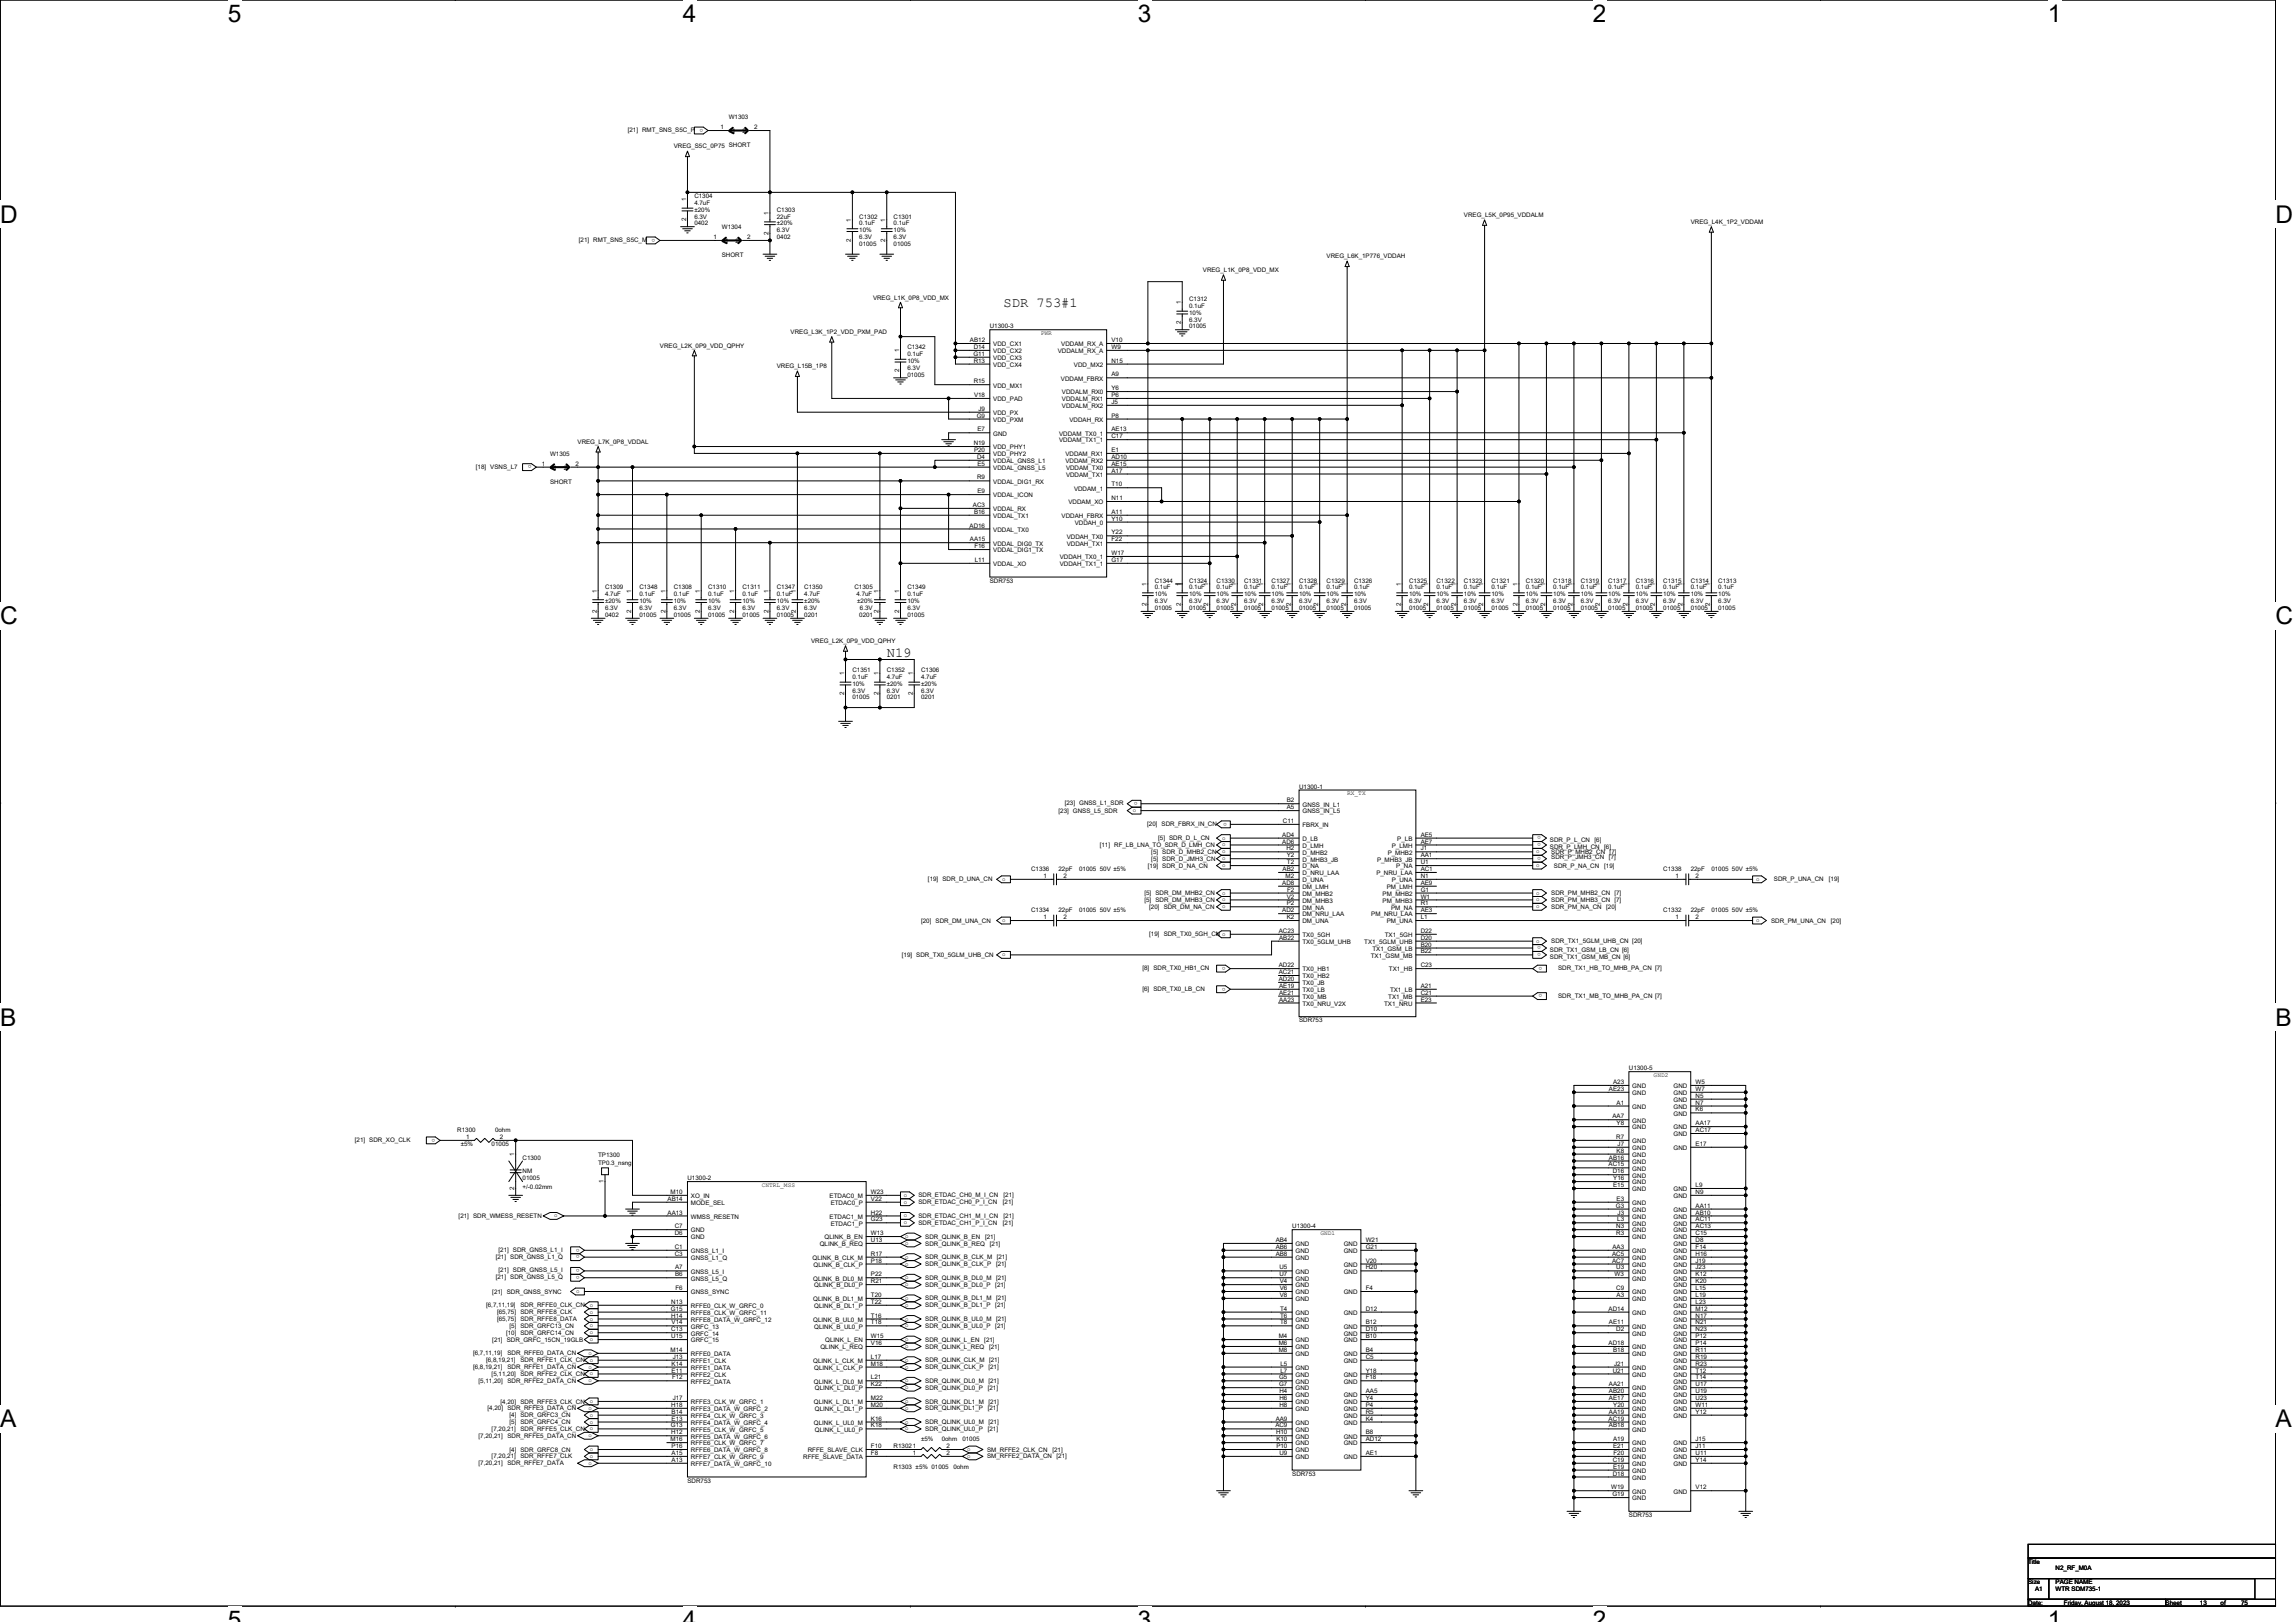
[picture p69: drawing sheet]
<svg xmlns="http://www.w3.org/2000/svg" width="297mm" height="210mm" viewBox="0 0 297 210" stroke-linecap="round" stroke-linejoin="round" font-family="sans-serif">
<defs><g id="words">
<g font-size="3.2">
<text x="29.5" y="2.9">5</text>
<text x="88.3" y="2.9">4</text>
<text x="147.2" y="2.9">3</text>
<text x="206.1" y="2.9">2</text>
<text x="265" y="2.9">1</text>
<text x="0" y="28.8">D</text>
<text x="294.4" y="28.8">D</text>
<text x="0" y="80.8">C</text>
<text x="294.4" y="80.8">C</text>
<text x="0" y="132.8">B</text>
<text x="294.4" y="132.8">B</text>
<text x="0" y="184.7">A</text>
<text x="294.4" y="184.7">A</text>
<text x="29.5" y="210.7">5</text>
<text x="88.3" y="210.7">4</text>
<text x="147.2" y="210.7">3</text>
<text x="206.1" y="210.7">2</text>
<text x="265" y="210.7">1</text>
</g>
<g font-size="1.8">
<text x="129.8" y="39.7">SDR 753#1</text>
<text x="114.7" y="85">N19</text>
</g>
<g font-size=".8">
<text x="81.2" y="17.1">[21] RMT_SNS_S5C_P</text>
<text x="91" y="16.7" transform="rotate(180 91 16.7)">o</text>
<text x="93.2" y="16.7">1</text>
<text x="94.3" y="15.4">W1303</text>
<text x="94.7" y="17.3">1</text>
<text x="96.1" y="17.3">2</text>
<text x="97.6" y="16.7">2</text>
<text x="87.2" y="19.2">VREG_S5C_0P75 SHORT</text>
<text x="88.8" y="28.6" transform="rotate(-90 88.8 28.6)">2</text>
<text x="88.8" y="26" transform="rotate(-90 88.8 26)">1</text>
<text x="89.8" y="25.6">C1304</text>
<text x="89.8" y="26.5">4.7uF</text>
<text x="89.8" y="29.2">0402</text>
<text x="89.8" y="28.3">6.3V</text>
<text x="89.8" y="27.4">±20%</text>
<text x="93.4" y="29.6">W1304</text>
<text x="99.4" y="27.8" transform="rotate(-90 99.4 27.8)">1</text>
<text x="100.5" y="27.4">C1303</text>
<text x="100.5" y="28.3">22uF</text>
<text x="100.5" y="29.2">±20%</text>
<text x="110.1" y="28.7" transform="rotate(-90 110.1 28.7)">1</text>
<text x="111.2" y="28.3">C1302</text>
<text x="111.2" y="29.2">0.1uF</text>
<text x="114.5" y="28.7" transform="rotate(-90 114.5 28.7)">1</text>
<text x="115.6" y="28.3">C1301</text>
<text x="115.6" y="29.2">0.1uF</text>
<text x="189.4" y="28.1">VREG_L5K_0P95_VDDALM</text>
<text x="218.7" y="29">VREG_L4K_1P2_VDDAM</text>
<text x="74.9" y="31.3">[21] RMT_SNS_S5C_M</text>
<text x="84.8" y="30.9" transform="rotate(180 84.8 30.9)">o</text>
<text x="92.3" y="30.9">1</text>
<text x="93.4" y="33.3">SHORT</text>
<text x="93.8" y="31.5">1</text>
<text x="95.2" y="31.5">2</text>
<text x="96.7" y="30.9">2</text>
<text x="99.4" y="30.4" transform="rotate(-90 99.4 30.4)">2</text>
<text x="100.5" y="30.9">0402</text>
<text x="100.5" y="30.1">6.3V</text>
<text x="110.1" y="31.3" transform="rotate(-90 110.1 31.3)">2</text>
<text x="111.2" y="31.8">01005</text>
<text x="111.2" y="30.9">6.3V</text>
<text x="111.2" y="30.1">10%</text>
<text x="114.5" y="31.3" transform="rotate(-90 114.5 31.3)">2</text>
<text x="115.6" y="31.8">01005</text>
<text x="115.6" y="30.9">6.3V</text>
<text x="115.6" y="30.1">10%</text>
<text x="155.6" y="35.2">VREG_L1K_0P8_VDD_MX</text>
<text x="171.6" y="33.4">VREG_L6K_1P776_VDDAH</text>
<text x="112.9" y="38.8">VREG_L1K_0P8_VDD_MX</text>
<text x="152.8" y="42" transform="rotate(-90 152.8 42)">2</text>
<text x="152.8" y="39.4" transform="rotate(-90 152.8 39.4)">1</text>
<text x="153.8" y="38.9">C1312</text>
<text x="153.8" y="39.8">0.1uF</text>
<text x="153.8" y="41.6">6.3V</text>
<text x="153.8" y="40.7">10%</text>
<text x="85.4" y="45">VREG_L2K_0P9_VDD_QPHY</text>
<text x="100.5" y="47.7">VREG_L15B_1P8</text>
<text x="102.3" y="43.2">VREG_L3K_1P2_VDD_PXM_PAD</text>
<text x="116.3" y="45.6" transform="rotate(-90 116.3 45.6)">1</text>
<text x="117.4" y="45.2">C1342</text>
<text x="117.4" y="46.1">0.1uF</text>
<text x="117.4" y="47.8">6.3V</text>
<text x="117.4" y="46.9">10%</text>
<text x="125.5" y="44.3">AB12</text>
<text x="125.9" y="46">G11</text>
<text x="126" y="45.2">D14</text>
<text x="126" y="46.9">R13</text>
<text x="128.1" y="42.5">U1300-3</text>
<text x="128.5" y="44.8">VDD_CX1</text>
<text x="128.5" y="45.7">VDD_CX2</text>
<text x="128.5" y="46.6">VDD_CX3</text>
<text x="128.5" y="47.5">VDD_CX4</text>
<text x="134.6" y="43.3">PWR</text>
<text x="136.9" y="45.7">VDDALM_RX_A</text>
<text x="137.3" y="44.8">VDDAM_RX_A</text>
<text x="138.9" y="47.5">VDD_MX2</text>
<text x="143.8" y="44.3">V10</text>
<text x="143.8" y="45.2">W9</text>
<text x="143.8" y="46.9">N15</text>
<text x="153.8" y="42.5">01005</text>
<text x="116.3" y="48.2" transform="rotate(-90 116.3 48.2)">2</text>
<text x="117.4" y="48.7">01005</text>
<text x="126" y="49.6">R15</text>
<text x="126" y="51.4">V18</text>
<text x="126.6" y="53.2">J9</text>
<text x="128.5" y="50.1">VDD_MX1</text>
<text x="128.5" y="51.9">VDD_PAD</text>
<text x="128.5" y="53.7">VDD_PX</text>
<text x="137.3" y="49.3">VDDAM_FBRX</text>
<text x="137.4" y="51">VDDALM_RX0</text>
<text x="137.4" y="51.9">VDDALM_RX1</text>
<text x="137.4" y="52.8">VDDALM_RX2</text>
<text x="143.8" y="48.7">A9</text>
<text x="143.8" y="50.5">Y6</text>
<text x="143.8" y="51.4">P6</text>
<text x="143.8" y="52.3">J5</text>
<text x="71.2" y="58.9">W1305</text>
<text x="74.7" y="57.4">VREG_L7K_0P8_VDDAL</text>
<text x="126" y="57.6">N19</text>
<text x="126" y="58.5">P20</text>
<text x="126.4" y="54">G9</text>
<text x="126.4" y="59.4">D4</text>
<text x="126.5" y="55.8">E7</text>
<text x="128.5" y="54.6">VDD_PXM</text>
<text x="128.5" y="56.4">GND</text>
<text x="128.5" y="58.1">VDD_PHY1</text>
<text x="128.5" y="59">VDD_PHY2</text>
<text x="128.5" y="59.9">VDDAL_GNSS_L1</text>
<text x="137" y="56.4">VDDAM_TX0_1</text>
<text x="137" y="57.3">VDDAM_TX1_1</text>
<text x="137.8" y="59">VDDAM_RX1</text>
<text x="137.8" y="59.9">VDDAM_RX2</text>
<text x="138.4" y="54.6">VDDAH_RX</text>
<text x="143.8" y="54">P8</text>
<text x="143.8" y="55.8">AE13</text>
<text x="143.8" y="56.7">C17</text>
<text x="143.8" y="58.5">E1</text>
<text x="143.8" y="59.4">AD10</text>
<text x="61.6" y="60.6">[18] VSNS_L7</text>
<text x="68.8" y="60.2" transform="rotate(180 68.8 60.2)">o</text>
<text x="70.1" y="60.3">1</text>
<text x="71.2" y="62.6">SHORT</text>
<text x="71.6" y="60.8">1</text>
<text x="72.9" y="60.8">2</text>
<text x="74.4" y="60.3">2</text>
<text x="125.9" y="65.6">AC3</text>
<text x="126.4" y="62">R9</text>
<text x="126.5" y="60.3">E5</text>
<text x="126.5" y="63.8">E9</text>
<text x="128.5" y="60.8">VDDAL_GNSS_L5</text>
<text x="128.5" y="62.6">VDDAL_DIG1_RX</text>
<text x="128.5" y="64.4">VDDAL_ICON</text>
<text x="137.9" y="60.8">VDDAM_TX0</text>
<text x="137.9" y="61.7">VDDAM_TX1</text>
<text x="138.2" y="65.3">VDDAM_XO</text>
<text x="138.9" y="63.5">VDDAM_1</text>
<text x="143.8" y="64.7">N11</text>
<text x="143.8" y="62.9">T10</text>
<text x="143.8" y="60.3">AE15</text>
<text x="143.8" y="61.2">A17</text>
<text x="125.4" y="68.3">AD16</text>
<text x="125.5" y="70">AA15</text>
<text x="126" y="66.5">B16</text>
<text x="126.1" y="70.9">F16</text>
<text x="128.5" y="66.1">VDDAL_RX</text>
<text x="128.5" y="67">VDDAL_TX1</text>
<text x="128.5" y="68.8">VDDAL_TX0</text>
<text x="128.5" y="70.6">VDDAL_DIG0_TX</text>
<text x="128.5" y="71.5">VDDAL_DIG1_TX</text>
<text x="137.3" y="67">VDDAH_FBRX</text>
<text x="138" y="69.7">VDDAH_TX0</text>
<text x="138" y="70.6">VDDAH_TX1</text>
<text x="139" y="67.9">VDDAH_0</text>
<text x="143.8" y="66.5">A11</text>
<text x="143.8" y="71.8">W17</text>
<text x="143.8" y="69.2">Y22</text>
<text x="143.8" y="70">F22</text>
<text x="143.8" y="67.4">Y10</text>
<text x="77.2" y="76.7" transform="rotate(-90 77.2 76.7)">1</text>
<text x="78.3" y="76.3">C1309</text>
<text x="78.3" y="77.2">4.7uF</text>
<text x="81.6" y="76.7" transform="rotate(-90 81.6 76.7)">1</text>
<text x="82.7" y="76.3">C1348</text>
<text x="82.7" y="77.2">0.1uF</text>
<text x="86.1" y="76.7" transform="rotate(-90 86.1 76.7)">1</text>
<text x="87.2" y="76.3">C1308</text>
<text x="87.2" y="77.2">0.1uF</text>
<text x="90.5" y="76.7" transform="rotate(-90 90.5 76.7)">1</text>
<text x="91.6" y="76.3">C1310</text>
<text x="91.6" y="77.2">0.1uF</text>
<text x="95" y="76.7" transform="rotate(-90 95 76.7)">1</text>
<text x="96.1" y="76.3">C1311</text>
<text x="96.1" y="77.2">0.1uF</text>
<text x="99.4" y="76.7" transform="rotate(-90 99.4 76.7)">1</text>
<text x="100.5" y="76.3">C1347</text>
<text x="100.5" y="77.2">0.1uF</text>
<text x="103" y="76.7" transform="rotate(-90 103 76.7)">1</text>
<text x="104.1" y="76.3">C1350</text>
<text x="104.1" y="77.2">4.7uF</text>
<text x="110.5" y="76.3">C1305</text>
<text x="110.8" y="77.2">4.7uF</text>
<text x="113.6" y="76.7" transform="rotate(-90 113.6 76.7)">1</text>
<text x="116.3" y="76.7" transform="rotate(-90 116.3 76.7)">1</text>
<text x="117.4" y="76.3">C1349</text>
<text x="117.4" y="77.2">0.1uF</text>
<text x="126.1" y="72.7">L11</text>
<text x="128.1" y="75.4">SDR753</text>
<text x="128.5" y="73.3">VDDAL_XO</text>
<text x="137.1" y="73.3">VDDAH_TX1_1</text>
<text x="137.1" y="72.4">VDDAH_TX0_1</text>
<text x="143.8" y="72.7">G17</text>
<text x="148.3" y="75.8" transform="rotate(-90 148.3 75.8)">1</text>
<text x="149.4" y="75.4">C1344</text>
<text x="149.4" y="76.3">0.1uF</text>
<text x="149.4" y="77.2">10%</text>
<text x="152.8" y="75.8" transform="rotate(-90 152.8 75.8)">1</text>
<text x="153.8" y="75.4">C1324</text>
<text x="153.8" y="76.3">0.1uF</text>
<text x="153.8" y="77.2">10%</text>
<text x="156.3" y="75.8" transform="rotate(-90 156.3 75.8)">1</text>
<text x="157.4" y="75.4">C1330</text>
<text x="157.4" y="76.3">0.1uF</text>
<text x="157.4" y="77.2">10%</text>
<text x="159.9" y="75.8" transform="rotate(-90 159.9 75.8)">1</text>
<text x="160.9" y="75.4">C1331</text>
<text x="160.9" y="76.3">0.1uF</text>
<text x="160.9" y="77.2">10%</text>
<text x="163.4" y="75.8" transform="rotate(-90 163.4 75.8)">1</text>
<text x="164.5" y="75.4">C1327</text>
<text x="164.5" y="76.3">0.1uF</text>
<text x="164.5" y="77.2">10%</text>
<text x="167" y="75.8" transform="rotate(-90 167 75.8)">1</text>
<text x="168.1" y="75.4">C1328</text>
<text x="168.1" y="76.3">0.1uF</text>
<text x="168.1" y="77.2">10%</text>
<text x="170.5" y="75.8" transform="rotate(-90 170.5 75.8)">1</text>
<text x="171.6" y="75.4">C1329</text>
<text x="171.6" y="76.3">0.1uF</text>
<text x="171.6" y="77.2">10%</text>
<text x="174.1" y="75.8" transform="rotate(-90 174.1 75.8)">1</text>
<text x="175.2" y="75.4">C1326</text>
<text x="175.2" y="76.3">0.1uF</text>
<text x="175.2" y="77.2">10%</text>
<text x="181.2" y="75.8" transform="rotate(-90 181.2 75.8)">1</text>
<text x="182.3" y="75.4">C1325</text>
<text x="182.3" y="76.3">0.1uF</text>
<text x="182.3" y="77.2">10%</text>
<text x="184.8" y="75.8" transform="rotate(-90 184.8 75.8)">1</text>
<text x="185.8" y="75.4">C1322</text>
<text x="185.8" y="76.3">0.1uF</text>
<text x="185.8" y="77.2">10%</text>
<text x="188.3" y="75.8" transform="rotate(-90 188.3 75.8)">1</text>
<text x="189.4" y="75.4">C1323</text>
<text x="189.4" y="76.3">0.1uF</text>
<text x="189.4" y="77.2">10%</text>
<text x="191.9" y="75.8" transform="rotate(-90 191.9 75.8)">1</text>
<text x="193" y="75.4">C1321</text>
<text x="193" y="76.3">0.1uF</text>
<text x="193" y="77.2">10%</text>
<text x="196.3" y="75.8" transform="rotate(-90 196.3 75.8)">1</text>
<text x="197.4" y="75.4">C1320</text>
<text x="197.4" y="76.3">0.1uF</text>
<text x="197.4" y="77.2">10%</text>
<text x="199.9" y="75.8" transform="rotate(-90 199.9 75.8)">1</text>
<text x="201" y="75.4">C1318</text>
<text x="201" y="76.3">0.1uF</text>
<text x="201" y="77.2">10%</text>
<text x="203.4" y="75.8" transform="rotate(-90 203.4 75.8)">1</text>
<text x="204.5" y="75.4">C1319</text>
<text x="204.5" y="76.3">0.1uF</text>
<text x="204.5" y="77.2">10%</text>
<text x="207" y="75.8" transform="rotate(-90 207 75.8)">1</text>
<text x="208.1" y="75.4">C1317</text>
<text x="208.1" y="76.3">0.1uF</text>
<text x="208.1" y="77.2">10%</text>
<text x="210.5" y="75.8" transform="rotate(-90 210.5 75.8)">1</text>
<text x="211.6" y="75.4">C1316</text>
<text x="211.6" y="76.3">0.1uF</text>
<text x="211.6" y="77.2">10%</text>
<text x="214.1" y="75.8" transform="rotate(-90 214.1 75.8)">1</text>
<text x="215.2" y="75.4">C1315</text>
<text x="215.2" y="76.3">0.1uF</text>
<text x="215.2" y="77.2">10%</text>
<text x="217.7" y="75.8" transform="rotate(-90 217.7 75.8)">1</text>
<text x="218.7" y="75.4">C1314</text>
<text x="218.7" y="76.3">0.1uF</text>
<text x="218.7" y="77.2">10%</text>
<text x="221.2" y="75.8" transform="rotate(-90 221.2 75.8)">1</text>
<text x="222.3" y="75.4">C1313</text>
<text x="222.3" y="76.3">0.1uF</text>
<text x="222.3" y="77.2">10%</text>
<text x="77.2" y="79.3" transform="rotate(-90 77.2 79.3)">2</text>
<text x="78.3" y="79.8">0402</text>
<text x="78.3" y="79">6.3V</text>
<text x="78.3" y="78.1">±20%</text>
<text x="81.6" y="79.3" transform="rotate(-90 81.6 79.3)">2</text>
<text x="82.7" y="79.8">01005</text>
<text x="82.7" y="79">6.3V</text>
<text x="82.7" y="78.1">10%</text>
<text x="86.1" y="79.3" transform="rotate(-90 86.1 79.3)">2</text>
<text x="87.2" y="79.8">01005</text>
<text x="87.2" y="79">6.3V</text>
<text x="87.2" y="78.1">10%</text>
<text x="90.5" y="79.3" transform="rotate(-90 90.5 79.3)">2</text>
<text x="91.6" y="79.8">01005</text>
<text x="91.6" y="79">6.3V</text>
<text x="91.6" y="78.1">10%</text>
<text x="95" y="79.3" transform="rotate(-90 95 79.3)">2</text>
<text x="96.1" y="79.8">01005</text>
<text x="96.1" y="79">6.3V</text>
<text x="96.1" y="78.1">10%</text>
<text x="99.4" y="79.3" transform="rotate(-90 99.4 79.3)">2</text>
<text x="100.5" y="79.8">01005</text>
<text x="100.5" y="79">6.3V</text>
<text x="100.5" y="78.1">10%</text>
<text x="103" y="79.3" transform="rotate(-90 103 79.3)">2</text>
<text x="104.1" y="79.8">0201</text>
<text x="104.1" y="79">6.3V</text>
<text x="104.1" y="78.1">±20%</text>
<text x="104.9" y="83.2">VREG_L2K_0P9_VDD_QPHY</text>
<text x="110.9" y="78.1">±20%</text>
<text x="111.2" y="79.8">0201</text>
<text x="111.3" y="79">6.3V</text>
<text x="113.6" y="79.3" transform="rotate(-90 113.6 79.3)">2</text>
<text x="116.3" y="79.3" transform="rotate(-90 116.3 79.3)">2</text>
<text x="117.4" y="79.8">01005</text>
<text x="117.4" y="79">6.3V</text>
<text x="117.4" y="78.1">10%</text>
<text x="148.3" y="78.4" transform="rotate(-90 148.3 78.4)">2</text>
<text x="149.4" y="79">01005</text>
<text x="149.4" y="78.1">6.3V</text>
<text x="152.8" y="78.4" transform="rotate(-90 152.8 78.4)">2</text>
<text x="153.8" y="79">01005</text>
<text x="153.8" y="78.1">6.3V</text>
<text x="156.3" y="78.4" transform="rotate(-90 156.3 78.4)">2</text>
<text x="157.4" y="79">01005</text>
<text x="157.4" y="78.1">6.3V</text>
<text x="159.9" y="78.4" transform="rotate(-90 159.9 78.4)">2</text>
<text x="160.9" y="79">01005</text>
<text x="160.9" y="78.1">6.3V</text>
<text x="163.4" y="78.4" transform="rotate(-90 163.4 78.4)">2</text>
<text x="164.5" y="79">01005</text>
<text x="164.5" y="78.1">6.3V</text>
<text x="167" y="78.4" transform="rotate(-90 167 78.4)">2</text>
<text x="168.1" y="79">01005</text>
<text x="168.1" y="78.1">6.3V</text>
<text x="170.5" y="78.4" transform="rotate(-90 170.5 78.4)">2</text>
<text x="171.6" y="79">01005</text>
<text x="171.6" y="78.1">6.3V</text>
<text x="174.1" y="78.4" transform="rotate(-90 174.1 78.4)">2</text>
<text x="175.2" y="79">01005</text>
<text x="175.2" y="78.1">6.3V</text>
<text x="181.2" y="78.4" transform="rotate(-90 181.2 78.4)">2</text>
<text x="182.3" y="79">01005</text>
<text x="182.3" y="78.1">6.3V</text>
<text x="184.8" y="78.4" transform="rotate(-90 184.8 78.4)">2</text>
<text x="185.8" y="79">01005</text>
<text x="185.8" y="78.1">6.3V</text>
<text x="188.3" y="78.4" transform="rotate(-90 188.3 78.4)">2</text>
<text x="189.4" y="79">01005</text>
<text x="189.4" y="78.1">6.3V</text>
<text x="191.9" y="78.4" transform="rotate(-90 191.9 78.4)">2</text>
<text x="193" y="79">01005</text>
<text x="193" y="78.1">6.3V</text>
<text x="196.3" y="78.4" transform="rotate(-90 196.3 78.4)">2</text>
<text x="197.4" y="79">01005</text>
<text x="197.4" y="78.1">6.3V</text>
<text x="199.9" y="78.4" transform="rotate(-90 199.9 78.4)">2</text>
<text x="201" y="79">01005</text>
<text x="201" y="78.1">6.3V</text>
<text x="203.4" y="78.4" transform="rotate(-90 203.4 78.4)">2</text>
<text x="204.5" y="79">01005</text>
<text x="204.5" y="78.1">6.3V</text>
<text x="207" y="78.4" transform="rotate(-90 207 78.4)">2</text>
<text x="208.1" y="79">01005</text>
<text x="208.1" y="78.1">6.3V</text>
<text x="210.5" y="78.4" transform="rotate(-90 210.5 78.4)">2</text>
<text x="211.6" y="79">01005</text>
<text x="211.6" y="78.1">6.3V</text>
<text x="214.1" y="78.4" transform="rotate(-90 214.1 78.4)">2</text>
<text x="215.2" y="79">01005</text>
<text x="215.2" y="78.1">6.3V</text>
<text x="217.7" y="78.4" transform="rotate(-90 217.7 78.4)">2</text>
<text x="218.7" y="79">01005</text>
<text x="218.7" y="78.1">6.3V</text>
<text x="221.2" y="78.4" transform="rotate(-90 221.2 78.4)">2</text>
<text x="222.3" y="79">01005</text>
<text x="222.3" y="78.1">6.3V</text>
<text x="109.2" y="90" transform="rotate(-90 109.2 90)">2</text>
<text x="109.2" y="87.4" transform="rotate(-90 109.2 87.4)">1</text>
<text x="110.3" y="87">C1351</text>
<text x="110.3" y="87.8">0.1uF</text>
<text x="110.3" y="89.6">6.3V</text>
<text x="110.3" y="88.7">10%</text>
<text x="113.6" y="90" transform="rotate(-90 113.6 90)">2</text>
<text x="113.6" y="87.4" transform="rotate(-90 113.6 87.4)">1</text>
<text x="114.7" y="87">C1352</text>
<text x="114.7" y="87.8">4.7uF</text>
<text x="114.7" y="89.6">6.3V</text>
<text x="114.7" y="88.7">±20%</text>
<text x="118.1" y="90" transform="rotate(-90 118.1 90)">2</text>
<text x="118.1" y="87.4" transform="rotate(-90 118.1 87.4)">1</text>
<text x="119.2" y="87">C1306</text>
<text x="119.2" y="87.8">4.7uF</text>
<text x="119.2" y="89.6">6.3V</text>
<text x="119.2" y="88.7">±20%</text>
<text x="110.3" y="90.5">01005</text>
<text x="114.7" y="90.5">0201</text>
<text x="119.2" y="90.5">0201</text>
<text x="136.9" y="105.2">[23] GNSS_L5_SDR</text>
<text x="137.7" y="104.2">[23] GNSS_L1_SDR</text>
<text x="146.5" y="105.1">o</text>
<text x="147.2" y="103.8" transform="rotate(180 147.2 103.8)">o</text>
<text x="148.4" y="106.9">[20] SDR_FBRX_IN_CN</text>
<text x="158.7" y="106.5" transform="rotate(180 158.7 106.5)">o</text>
<text x="166" y="106.5">C11</text>
<text x="166.5" y="103.8">B2</text>
<text x="166.5" y="104.7">A5</text>
<text x="168.1" y="102.1">U1300-1</text>
<text x="168.5" y="104.4">GNSS_IN_L1</text>
<text x="168.5" y="105.3">GNSS_IN_L5</text>
<text x="168.5" y="107">FBRX_IN</text>
<text x="174.3" y="102.9">RX_TX</text>
<text x="129.7" y="114">o</text>
<text x="133.4" y="112.7">C1336</text>
<text x="135" y="113.6">1</text>
<text x="136.9" y="112.7">22pF</text>
<text x="137.6" y="113.6">2</text>
<text x="139.6" y="112.7">01005 50V ±5%</text>
<text x="142.3" y="109.6">[11] RF_LB_LNA_TO_SDR_D_LMH_CN</text>
<text x="148.5" y="112.3">[19] SDR_D_NA_CN</text>
<text x="148.9" y="110.5">[5] SDR_D_MHB2_CN</text>
<text x="148.9" y="111.4">[5] SDR_D_JMH3_CN</text>
<text x="149.8" y="108.7">[5] SDR_D_L_CN</text>
<text x="158.1" y="108.7">o</text>
<text x="158.1" y="109.5">o</text>
<text x="158.1" y="110.4">o</text>
<text x="158.1" y="111.3">o</text>
<text x="158.1" y="112.2">o</text>
<text x="165.9" y="108.3">AD4</text>
<text x="165.9" y="109.2">AD6</text>
<text x="165.9" y="112.7">AB2</text>
<text x="166.3" y="113.6">M2</text>
<text x="166.4" y="110.1">H2</text>
<text x="166.5" y="110.9">Y2</text>
<text x="166.5" y="111.8">T2</text>
<text x="168.5" y="108.8">D_LB</text>
<text x="168.5" y="109.7">D_LMH</text>
<text x="168.5" y="110.6">D_MHB2</text>
<text x="168.5" y="111.5">D_MHB3_JB</text>
<text x="168.5" y="112.4">D_NA</text>
<text x="168.5" y="113.3">D_NRU_LAA</text>
<text x="178.1" y="113.3">P_NRU_LAA</text>
<text x="178.2" y="111.5">P_MHB3_JB</text>
<text x="179.5" y="110.6">P_MHB2</text>
<text x="180.1" y="109.7">P_LMH</text>
<text x="180.6" y="112.4">P_NA</text>
<text x="180.8" y="108.8">P_LB</text>
<text x="183.8" y="108.3">AE5</text>
<text x="183.8" y="109.2">AE7</text>
<text x="183.8" y="110.1">J1</text>
<text x="183.8" y="111.8">U1</text>
<text x="183.8" y="112.7">AC1</text>
<text x="183.8" y="113.6">N1</text>
<text x="183.8" y="110.9">AA1</text>
<text x="198.7" y="110.4">o</text>
<text x="198.7" y="112.2">o</text>
<text x="199.4" y="108.2" transform="rotate(180 199.4 108.2)">o</text>
<text x="199.4" y="109.1" transform="rotate(180 199.4 109.1)">o</text>
<text x="199.4" y="110.9" transform="rotate(180 199.4 110.9)">o</text>
<text x="200.5" y="109">SDR_P_L_CN</text>
<text x="200.5" y="109.9">SDR_P_LMH_CN</text>
<text x="200.7" y="110.5">SDR_P_MHB2_CN</text>
<text x="200.7" y="111.2">SDR_P_JMH3_CN</text>
<text x="201" y="112.3">SDR_P_NA_CN</text>
<text x="206.3" y="109">[6]</text>
<text x="207.5" y="112.3">[19]</text>
<text x="207.5" y="109.9">[6]</text>
<text x="208.2" y="111.2">[7]</text>
<text x="208.2" y="110.5">[7]</text>
<text x="215.2" y="112.7">C1338</text>
<text x="216.8" y="113.6">1</text>
<text x="218.7" y="112.7">22pF</text>
<text x="219.4" y="113.6">2</text>
<text x="221.4" y="112.7">01005 50V ±5%</text>
<text x="227.2" y="114">o</text>
<text x="119.2" y="119.4">[20] SDR_DM_UNA_CN</text>
<text x="120.1" y="114.1">[19] SDR_D_UNA_CN</text>
<text x="129.7" y="119.3">o</text>
<text x="133.4" y="118.1">C1334</text>
<text x="135" y="118.9">1</text>
<text x="136.9" y="118.1">22pF</text>
<text x="137.6" y="118.9">2</text>
<text x="139.6" y="118.1">01005 50V ±5%</text>
<text x="148.1" y="115.8">[5] SDR_DM_MHB2_CN</text>
<text x="148.1" y="116.7">[5] SDR_DM_MHB3_CN</text>
<text x="148.7" y="117.6">[20] SDR_DM_NA_CN</text>
<text x="158.1" y="115.8">o</text>
<text x="158.1" y="116.7">o</text>
<text x="158.1" y="117.5">o</text>
<text x="165.9" y="114.5">AD8</text>
<text x="165.9" y="118.1">AD2</text>
<text x="166.5" y="116.3">V2</text>
<text x="166.5" y="117.2">P2</text>
<text x="166.5" y="118.9">K2</text>
<text x="166.5" y="115.4">F2</text>
<text x="168.5" y="114.2">D_UNA</text>
<text x="168.5" y="115">DM_LMH</text>
<text x="168.5" y="115.9">DM_MHB2</text>
<text x="168.5" y="116.8">DM_MHB3</text>
<text x="168.5" y="117.7">DM_NA</text>
<text x="168.5" y="118.6">DM_NRU_LAA</text>
<text x="168.5" y="119.5">DM_UNA</text>
<text x="177.4" y="118.6">PM_NRU_LAA</text>
<text x="178.9" y="115.9">PM_MHB2</text>
<text x="178.9" y="116.8">PM_MHB3</text>
<text x="179.4" y="115">PM_LMH</text>
<text x="179.4" y="119.5">PM_UNA</text>
<text x="180" y="117.7">PM_NA</text>
<text x="180.1" y="114.2">P_UNA</text>
<text x="183.8" y="117.2">R1</text>
<text x="183.8" y="114.5">AE9</text>
<text x="183.8" y="115.4">G1</text>
<text x="183.8" y="116.3">W1</text>
<text x="183.8" y="118.1">AE3</text>
<text x="183.8" y="118.9">L1</text>
<text x="198.7" y="115.8">o</text>
<text x="198.7" y="116.7">o</text>
<text x="198.7" y="117.5">o</text>
<text x="200.7" y="115.8">SDR_PM_MHB2_CN [7]</text>
<text x="200.7" y="116.7">SDR_PM_MHB3_CN [7]</text>
<text x="200.7" y="117.6">SDR_PM_NA_CN</text>
<text x="207.8" y="117.6">[20]</text>
<text x="215.2" y="118.1">C1332</text>
<text x="216.8" y="118.9">1</text>
<text x="218.7" y="118.1">22pF</text>
<text x="219.4" y="118.9">2</text>
<text x="221.4" y="118.1">01005 50V ±5%</text>
<text x="227.2" y="119.3">o</text>
<text x="229.1" y="119.4">SDR_PM_UNA_CN</text>
<text x="229.5" y="114.1">SDR_P_UNA_CN</text>
<text x="236.6" y="114.1">[19]</text>
<text x="236.9" y="119.4">[20]</text>
<text x="116.7" y="123.8">[19] SDR_TX0_5GLM_UHB_CN</text>
<text x="129.7" y="123.8">o</text>
<text x="147.8" y="125.5">[8] SDR_TX0_HB1_CN</text>
<text x="148.7" y="121.2">[19] SDR_TX0_5GH_CN o</text>
<text x="158.5" y="125.1" transform="rotate(180 158.5 125.1)">o</text>
<text x="165.4" y="120.7">AC23</text>
<text x="165.4" y="125.2">AD22</text>
<text x="165.5" y="121.6">AB22</text>
<text x="168.5" y="121.3">TX0_5GH</text>
<text x="168.5" y="122.2">TX0_5GLM_UHB</text>
<text x="168.5" y="125.7">TX0_HB1</text>
<text x="176.5" y="122.2">TX1_5GLM_UHB</text>
<text x="177.3" y="123.9">TX1_GSM_MB</text>
<text x="177.6" y="123">TX1_GSM_LB</text>
<text x="179.2" y="121.3">TX1_5GH</text>
<text x="179.7" y="125.7">TX1_HB</text>
<text x="183.8" y="125.2">C23</text>
<text x="183.8" y="122.5">B20</text>
<text x="183.8" y="121.6">D20</text>
<text x="183.8" y="120.7">D22</text>
<text x="183.8" y="123.4">B22</text>
<text x="198.7" y="122">o</text>
<text x="199.4" y="122.5" transform="rotate(180 199.4 122.5)">o</text>
<text x="199.4" y="123.4" transform="rotate(180 199.4 123.4)">o</text>
<text x="199.5" y="125.1" transform="rotate(180 199.5 125.1)">o</text>
<text x="200.5" y="123.2">SDR_TX1_GSM_LB_CN [6]</text>
<text x="200.5" y="124.1">SDR_TX1_GSM_MB_CN [6]</text>
<text x="200.7" y="122.1">SDR_TX1_5GLM_UHB_CN [20]</text>
<text x="201.6" y="125.5">SDR_TX1_HB_TO_MHB_PA_CN [7]</text>
<text x="147.8" y="128.2">[6] SDR_TX0_LB_CN</text>
<text x="158.5" y="127.8" transform="rotate(180 158.5 127.8)">o</text>
<text x="165.4" y="126.1">AC21</text>
<text x="165.4" y="126.9">AD20</text>
<text x="165.5" y="127.8">AE19</text>
<text x="165.5" y="128.7">AE21</text>
<text x="165.5" y="129.6">AA23</text>
<text x="168.5" y="126.6">TX0_HB2</text>
<text x="168.5" y="127.5">TX0_JB</text>
<text x="168.5" y="128.4">TX0_LB</text>
<text x="168.5" y="129.3">TX0_MB</text>
<text x="168.5" y="130.2">TX0_NRU_V2X</text>
<text x="179.1" y="130.2">TX1_NRU</text>
<text x="179.6" y="129.3">TX1_MB</text>
<text x="179.8" y="128.4">TX1_LB</text>
<text x="183.8" y="129.6">E23</text>
<text x="183.8" y="128.7">C21</text>
<text x="183.8" y="127.8">A21</text>
<text x="199.5" y="128.7" transform="rotate(180 199.5 128.7)">o</text>
<text x="201.6" y="129.1">SDR_TX1_MB_TO_MHB_PA_CN [7]</text>
<text x="168.1" y="132.3">SDR753</text>
<text x="208.2" y="141.2">AE23</text>
<text x="208.7" y="140.3">A23</text>
<text x="209.1" y="142.9">A1</text>
<text x="210.7" y="138.5">U1300-5</text>
<text x="211.2" y="140.8">GND</text>
<text x="211.2" y="141.7">GND</text>
<text x="211.2" y="143.5">GND</text>
<text x="213.9" y="139.3">GND2</text>
<text x="216.5" y="140.8">GND</text>
<text x="216.5" y="141.7">GND</text>
<text x="216.5" y="142.6">GND</text>
<text x="216.5" y="143.5">GND</text>
<text x="219.4" y="140.3">W5</text>
<text x="219.4" y="141.2">W7</text>
<text x="219.4" y="142.1">N5</text>
<text x="219.4" y="142.9">N7</text>
<text x="219.4" y="143.8">K6</text>
<text x="45.9" y="147.8">[21] SDR_XO_CLK</text>
<text x="56.3" y="147.4" transform="rotate(180 56.3 147.4)">o</text>
<text x="59.2" y="146.5">R1300</text>
<text x="59.6" y="148.3">±5%</text>
<text x="60.3" y="147.4">1</text>
<text x="63.6" y="148.3">01005</text>
<text x="64" y="146.5">0ohm</text>
<text x="64.7" y="147.4">2</text>
<text x="66.5" y="149.6" transform="rotate(-90 66.5 149.6)">1</text>
<text x="77.4" y="149.7">TP1300</text>
<text x="208.6" y="144.7">AA7</text>
<text x="209.1" y="147.4">R7</text>
<text x="209.1" y="149.2">K8</text>
<text x="209.1" y="145.6">Y8</text>
<text x="209.3" y="148.3">J7</text>
<text x="211.2" y="145.3">GND</text>
<text x="211.2" y="146.2">GND</text>
<text x="211.2" y="147.9">GND</text>
<text x="211.2" y="148.8">GND</text>
<text x="211.2" y="149.7">GND</text>
<text x="216.5" y="144.4">GND</text>
<text x="216.5" y="146.2">GND</text>
<text x="216.5" y="147">GND</text>
<text x="216.5" y="148.8">GND</text>
<text x="219.4" y="145.6">AA17</text>
<text x="219.4" y="146.5">AC17</text>
<text x="219.4" y="148.3">E17</text>
<text x="66.5" y="154" transform="rotate(-90 66.5 154)">2</text>
<text x="67.6" y="150.1">C1300</text>
<text x="67.6" y="151.8">NM</text>
<text x="67.6" y="152.7">01005</text>
<text x="67.6" y="153.8">+/-0.02mm</text>
<text x="77.4" y="150.8">TP0.3_nsng</text>
<text x="78.1" y="153.1" transform="rotate(-90 78.1 153.1)">1</text>
<text x="86.4" y="155.4">AB14</text>
<text x="86.8" y="154.5">M10</text>
<text x="88.9" y="152.7">U1300-2</text>
<text x="89.4" y="155">XO_IN</text>
<text x="89.4" y="155.9">MODE_SEL</text>
<text x="98.5" y="153.6">CNTRL_MSS</text>
<text x="107.3" y="155">ETDAC0_M</text>
<text x="107.5" y="155.9">ETDAC0_P</text>
<text x="112.7" y="155.4">V22</text>
<text x="112.7" y="154.5">W23</text>
<text x="116.9" y="154.9">o</text>
<text x="116.9" y="155.8">o</text>
<text x="118.8" y="155">SDR_ETDAC_CH0_M_I_CN</text>
<text x="118.8" y="155.8">SDR_ETDAC_CH0_P_I_CN</text>
<text x="129.7" y="155.8">[21]</text>
<text x="129.8" y="155">[21]</text>
<text x="208.1" y="150.9">AC15</text>
<text x="208.2" y="150.1">AB16</text>
<text x="208.6" y="151.8">D16</text>
<text x="208.7" y="153.6">E15</text>
<text x="208.7" y="152.7">Y16</text>
<text x="209.1" y="155.4">E3</text>
<text x="211.2" y="150.6">GND</text>
<text x="211.2" y="151.5">GND</text>
<text x="211.2" y="152.4">GND</text>
<text x="211.2" y="153.3">GND</text>
<text x="211.2" y="154.2">GND</text>
<text x="211.2" y="155.9">GND</text>
<text x="216.5" y="154.2">GND</text>
<text x="216.5" y="155">GND</text>
<text x="219.4" y="153.6">L9</text>
<text x="219.4" y="154.5">N9</text>
<text x="59.3" y="157.6">[21] SDR_WMESS_RESETN</text>
<text x="64.5" y="162">[21] SDR_GNSS_L1_I</text>
<text x="71.7" y="157.6">o</text>
<text x="75" y="161.6" transform="rotate(180 75 161.6)">o</text>
<text x="86.4" y="157.2">AA13</text>
<text x="87.3" y="158.9">C7</text>
<text x="87.3" y="159.8">D6</text>
<text x="87.3" y="161.6">C1</text>
<text x="89.4" y="157.7">WMSS_RESETN</text>
<text x="89.4" y="159.5">GND</text>
<text x="89.4" y="160.4">GND</text>
<text x="106.1" y="161.3">QLINK_B_REQ</text>
<text x="106.7" y="160.4">QLINK_B_EN</text>
<text x="107.3" y="157.7">ETDAC1_M</text>
<text x="107.5" y="158.6">ETDAC1_P</text>
<text x="112.7" y="159.8">W13</text>
<text x="112.7" y="158.1">G23</text>
<text x="112.7" y="157.2">H22</text>
<text x="112.7" y="160.7">U13</text>
<text x="116.9" y="157.6">o</text>
<text x="116.9" y="158.4">o</text>
<text x="117.1" y="160.2">o</text>
<text x="117.1" y="161.1">o</text>
<text x="118.8" y="157.6">SDR_ETDAC_CH1_M_I_CN</text>
<text x="118.8" y="158.5">SDR_ETDAC_CH1_P_I_CN</text>
<text x="119.7" y="160.3">SDR_QLINK_B_EN</text>
<text x="119.7" y="161.2">SDR_QLINK_B_REQ</text>
<text x="127.4" y="160.3">[21]</text>
<text x="128.1" y="161.2">[21]</text>
<text x="129.7" y="158.5">[21]</text>
<text x="129.8" y="157.6">[21]</text>
<text x="165" y="160.7">AB4</text>
<text x="165" y="161.6">AB6</text>
<text x="167.2" y="159">U1300-4</text>
<text x="167.6" y="161.3">GND</text>
<text x="170.8" y="159.8">GND1</text>
<text x="173.8" y="161.3">GND</text>
<text x="176.7" y="160.7">W21</text>
<text x="176.7" y="161.6">G21</text>
<text x="208.6" y="161.6">AA3</text>
<text x="209" y="156.3">G3</text>
<text x="209.1" y="158.9">N3</text>
<text x="209.1" y="159.8">R3</text>
<text x="209.2" y="158.1">L3</text>
<text x="209.3" y="157.2">J3</text>
<text x="211.2" y="156.8">GND</text>
<text x="211.2" y="157.7">GND</text>
<text x="211.2" y="158.6">GND</text>
<text x="211.2" y="159.5">GND</text>
<text x="211.2" y="160.4">GND</text>
<text x="216.5" y="156.8">GND</text>
<text x="216.5" y="157.7">GND</text>
<text x="216.5" y="158.6">GND</text>
<text x="216.5" y="159.5">GND</text>
<text x="216.5" y="160.4">GND</text>
<text x="216.5" y="161.3">GND</text>
<text x="219.4" y="156.3">AA11</text>
<text x="219.4" y="157.2">AB10</text>
<text x="219.4" y="158.1">AC11</text>
<text x="219.4" y="158.9">AC13</text>
<text x="219.4" y="159.8">C15</text>
<text x="219.4" y="160.7">D8</text>
<text x="219.4" y="161.6">F14</text>
<text x="63.7" y="167.4">[21] SDR_GNSS_SYNC</text>
<text x="64.1" y="162.9">[21] SDR_GNSS_L1_Q</text>
<text x="64.1" y="165.5">[21] SDR_GNSS_L5_Q</text>
<text x="64.5" y="164.7">[21] SDR_GNSS_L5_I</text>
<text x="74.5" y="167.3">o</text>
<text x="75" y="162.5" transform="rotate(180 75 162.5)">o</text>
<text x="75" y="164.2" transform="rotate(180 75 164.2)">o</text>
<text x="75" y="165.1" transform="rotate(180 75 165.1)">o</text>
<text x="87.3" y="162.5">C3</text>
<text x="87.3" y="164.3">A7</text>
<text x="87.3" y="165.2">B6</text>
<text x="87.4" y="166.9">F6</text>
<text x="89.4" y="162.2">GNSS_L1_I</text>
<text x="89.4" y="163.1">GNSS_L1_Q</text>
<text x="89.4" y="164.8">GNSS_L5_I</text>
<text x="89.4" y="165.7">GNSS_L5_Q</text>
<text x="89.4" y="167.5">GNSS_SYNC</text>
<text x="105.1" y="163.1">QLINK_B_CLK_M</text>
<text x="105.2" y="165.7">QLINK_B_DL0_M</text>
<text x="105.3" y="163.9">QLINK_B_CLK_P</text>
<text x="105.3" y="166.6">QLINK_B_DL0_P</text>
<text x="112.7" y="167.8">T20</text>
<text x="112.7" y="166.1">R21</text>
<text x="112.7" y="165.2">P22</text>
<text x="112.7" y="163.4">P18</text>
<text x="112.7" y="162.5">R17</text>
<text x="117.1" y="162.9">o</text>
<text x="117.1" y="163.8">o</text>
<text x="117.1" y="165.6">o</text>
<text x="117.1" y="166.4">o</text>
<text x="119.7" y="163">SDR_QLINK_B_CLK_M [21]</text>
<text x="119.7" y="163.9">SDR_QLINK_B_CLK_P</text>
<text x="119.7" y="165.6">SDR_QLINK_B_DL0_M [21]</text>
<text x="119.7" y="166.5">SDR_QLINK_B_DL0_P</text>
<text x="128.8" y="166.5">[21]</text>
<text x="128.9" y="163.9">[21]</text>
<text x="165" y="162.5">AB8</text>
<text x="165.5" y="164.3">U5</text>
<text x="165.5" y="165.2">U7</text>
<text x="165.6" y="166.1">V4</text>
<text x="165.6" y="166.9">V6</text>
<text x="165.6" y="167.8">V8</text>
<text x="167.6" y="162.2">GND</text>
<text x="167.6" y="163.1">GND</text>
<text x="167.6" y="164.8">GND</text>
<text x="167.6" y="165.7">GND</text>
<text x="167.6" y="166.6">GND</text>
<text x="167.6" y="167.5">GND</text>
<text x="173.8" y="162.2">GND</text>
<text x="173.8" y="163.9">GND</text>
<text x="173.8" y="164.8">GND</text>
<text x="173.8" y="167.5">GND</text>
<text x="176.7" y="163.4">V20</text>
<text x="176.7" y="164.3">H20</text>
<text x="176.7" y="166.9">F4</text>
<text x="208.6" y="162.5">AC5</text>
<text x="208.6" y="163.4">AC7</text>
<text x="208.9" y="165.2">W3</text>
<text x="209.1" y="164.3">U3</text>
<text x="209.1" y="166.9">C9</text>
<text x="209.1" y="167.8">A3</text>
<text x="211.2" y="162.2">GND</text>
<text x="211.2" y="163.1">GND</text>
<text x="211.2" y="163.9">GND</text>
<text x="211.2" y="164.8">GND</text>
<text x="211.2" y="165.7">GND</text>
<text x="211.2" y="167.5">GND</text>
<text x="216.5" y="162.2">GND</text>
<text x="216.5" y="163.1">GND</text>
<text x="216.5" y="163.9">GND</text>
<text x="216.5" y="164.8">GND</text>
<text x="216.5" y="165.7">GND</text>
<text x="216.5" y="166.6">GND</text>
<text x="216.5" y="167.5">GND</text>
<text x="219.4" y="162.5">H16</text>
<text x="219.4" y="163.4">J19</text>
<text x="219.4" y="164.3">J23</text>
<text x="219.4" y="165.2">K12</text>
<text x="219.4" y="166.1">K20</text>
<text x="219.4" y="166.9">L15</text>
<text x="219.4" y="167.8">L19</text>
<text x="62.9" y="169.2">[6,7,11,19]</text>
<text x="63.7" y="173.6">[21] SDR_GRFC_15CN_19GLB</text>
<text x="64.3" y="170.1">[65,75] SDR_RFFE8_CLK</text>
<text x="64.3" y="171">[65,75] SDR_RFFE8_DATA</text>
<text x="65.5" y="172.7">[10] SDR_GRFC14_CN</text>
<text x="65.9" y="171.9">[5] SDR_GRFC13_CN</text>
<text x="67.3" y="169.2">SDR_RFFE0_CLK_CN</text>
<text x="76.3" y="169.1">o</text>
<text x="76.3" y="170">o</text>
<text x="76.3" y="170.9">o</text>
<text x="76.3" y="171.8">o</text>
<text x="76.3" y="172.7">o</text>
<text x="76.3" y="173.6">o</text>
<text x="86.8" y="169.6">G15</text>
<text x="86.9" y="168.7">N13</text>
<text x="86.9" y="170.5">H14</text>
<text x="86.9" y="172.3">C13</text>
<text x="86.9" y="173.2">U15</text>
<text x="86.9" y="171.4">V14</text>
<text x="89.4" y="169.3">RFFE0_CLK_W_GRFC_0</text>
<text x="89.4" y="170.2">RFFE8_CLK_W_GRFC_11</text>
<text x="89.4" y="171.1">RFFE8_DATA_W_GRFC_12</text>
<text x="89.4" y="171.9">GRFC_13</text>
<text x="89.4" y="172.8">GRFC_14</text>
<text x="89.4" y="173.7">GRFC_15</text>
<text x="105.2" y="171.1">QLINK_B_UL0_M</text>
<text x="105.2" y="168.4">QLINK_B_DL1_M</text>
<text x="105.3" y="171.9">QLINK_B_UL0_P</text>
<text x="105.3" y="169.3">QLINK_B_DL1_P</text>
<text x="106.8" y="173.7">QLINK_L_EN</text>
<text x="112.7" y="173.2">W15</text>
<text x="112.7" y="171.4">T18</text>
<text x="112.7" y="170.5">T16</text>
<text x="112.7" y="168.7">T22</text>
<text x="117.1" y="168.2">o</text>
<text x="117.1" y="169.1">o</text>
<text x="117.1" y="170.9">o</text>
<text x="117.1" y="171.8">o</text>
<text x="117.1" y="173.6">o</text>
<text x="119.7" y="168.3">SDR_QLINK_B_DL1_M [21]</text>
<text x="119.7" y="169.2">SDR_QLINK_B_DL1_P</text>
<text x="119.7" y="171">SDR_QLINK_B_UL0_M [21]</text>
<text x="119.7" y="171.9">SDR_QLINK_B_UL0_P</text>
<text x="119.7" y="173.6">SDR_QLINK_L_EN</text>
<text x="127.3" y="173.6">[21]</text>
<text x="128.8" y="169.2">[21]</text>
<text x="128.8" y="171.9">[21]</text>
<text x="165.4" y="173.2">M4</text>
<text x="165.6" y="169.6">T4</text>
<text x="165.6" y="170.5">T6</text>
<text x="165.6" y="171.4">T8</text>
<text x="167.6" y="168.4">GND</text>
<text x="167.6" y="170.2">GND</text>
<text x="167.6" y="171.1">GND</text>
<text x="167.6" y="171.9">GND</text>
<text x="167.6" y="173.7">GND</text>
<text x="173.8" y="170.2">GND</text>
<text x="173.8" y="171.9">GND</text>
<text x="173.8" y="172.8">GND</text>
<text x="173.8" y="173.7">GND</text>
<text x="176.7" y="169.6">D12</text>
<text x="176.7" y="171.4">B12</text>
<text x="176.7" y="172.3">D10</text>
<text x="176.7" y="173.2">B10</text>
<text x="208.1" y="169.6">AD14</text>
<text x="208.2" y="171.4">AE11</text>
<text x="209.1" y="172.3">D2</text>
<text x="211.2" y="168.4">GND</text>
<text x="211.2" y="170.2">GND</text>
<text x="211.2" y="171.9">GND</text>
<text x="211.2" y="172.8">GND</text>
<text x="216.5" y="168.4">GND</text>
<text x="216.5" y="169.3">GND</text>
<text x="216.5" y="170.2">GND</text>
<text x="216.5" y="171.1">GND</text>
<text x="216.5" y="171.9">GND</text>
<text x="216.5" y="172.8">GND</text>
<text x="216.5" y="173.7">GND</text>
<text x="219.4" y="168.7">L23</text>
<text x="219.4" y="169.6">M12</text>
<text x="219.4" y="170.5">N17</text>
<text x="219.4" y="171.4">N21</text>
<text x="219.4" y="172.3">N23</text>
<text x="219.4" y="173.2">P12</text>
<text x="61.2" y="175.4">[6,7,11,19]</text>
<text x="61.2" y="177.2">[6,8,19,21]</text>
<text x="61.9" y="179">[5,11,20]</text>
<text x="62.9" y="176.3">[6,8,19,21]</text>
<text x="63.6" y="178.1">[5,11,20]</text>
<text x="65.6" y="175.4">SDR_RFFE0_DATA_CN</text>
<text x="65.6" y="177.2">SDR_RFFE1_DATA_CN</text>
<text x="65.6" y="179">SDR_RFFE2_DATA_CN</text>
<text x="67.3" y="176.3">SDR_RFFE1_CLK_CN</text>
<text x="67.3" y="178.1">SDR_RFFE2_CLK_CN</text>
<text x="76.1" y="175.3">o</text>
<text x="76.1" y="177.1">o</text>
<text x="76.1" y="178.9">o</text>
<text x="76.3" y="176.2">o</text>
<text x="76.3" y="178">o</text>
<text x="86.8" y="175">M14</text>
<text x="86.9" y="176.7">K14</text>
<text x="86.9" y="177.6">E11</text>
<text x="86.9" y="178.5">F12</text>
<text x="87" y="175.8">J13</text>
<text x="89.4" y="175.5">RFFE0_DATA</text>
<text x="89.4" y="176.4">RFFE1_CLK</text>
<text x="89.4" y="177.3">RFFE1_DATA</text>
<text x="89.4" y="178.2">RFFE2_CLK</text>
<text x="89.4" y="179.1">RFFE2_DATA</text>
<text x="105.2" y="176.4">QLINK_L_CLK_M</text>
<text x="105.3" y="179.1">QLINK_L_DL0_M</text>
<text x="105.3" y="177.3">QLINK_L_CLK_P</text>
<text x="105.4" y="179.9">QLINK_L_DL0_P</text>
<text x="106.1" y="174.6">QLINK_L_REQ</text>
<text x="112.7" y="178.5">L21</text>
<text x="112.7" y="176.7">M18</text>
<text x="112.7" y="175.8">L17</text>
<text x="112.7" y="174.1">V16</text>
<text x="112.7" y="179.4">K22</text>
<text x="117.1" y="174.4">o</text>
<text x="117.1" y="176.2">o</text>
<text x="117.1" y="177.1">o</text>
<text x="117.1" y="178.9">o</text>
<text x="117.1" y="179.8">o</text>
<text x="119.7" y="174.5">SDR_QLINK_L_REQ</text>
<text x="119.7" y="176.3">SDR_QLINK_CLK_M</text>
<text x="119.7" y="177.2">SDR_QLINK_CLK_P</text>
<text x="119.7" y="179">SDR_QLINK_DL0_M</text>
<text x="119.7" y="179.9">SDR_QLINK_DL0_P</text>
<text x="127.8" y="179.9">[21]</text>
<text x="127.9" y="179">[21]</text>
<text x="127.9" y="177.2">[21]</text>
<text x="128" y="174.5">[21]</text>
<text x="128" y="176.3">[21]</text>
<text x="165.4" y="174.1">M6</text>
<text x="165.4" y="175">M8</text>
<text x="165.5" y="178.5">G5</text>
<text x="165.5" y="179.4">G7</text>
<text x="165.7" y="176.7">L5</text>
<text x="165.7" y="177.6">L7</text>
<text x="167.6" y="174.6">GND</text>
<text x="167.6" y="175.5">GND</text>
<text x="167.6" y="177.3">GND</text>
<text x="167.6" y="178.2">GND</text>
<text x="167.6" y="179.1">GND</text>
<text x="167.6" y="179.9">GND</text>
<text x="173.8" y="175.5">GND</text>
<text x="173.8" y="176.4">GND</text>
<text x="173.8" y="178.2">GND</text>
<text x="173.8" y="179.1">GND</text>
<text x="176.7" y="175">B4</text>
<text x="176.7" y="175.8">C5</text>
<text x="176.7" y="177.6">Y18</text>
<text x="176.7" y="178.5">F18</text>
<text x="208.1" y="174.1">AD18</text>
<text x="208.2" y="179.4">AA21</text>
<text x="208.6" y="177.6">U21</text>
<text x="208.7" y="175">B18</text>
<text x="208.8" y="176.7">J21</text>
<text x="211.2" y="174.6">GND</text>
<text x="211.2" y="175.5">GND</text>
<text x="211.2" y="177.3">GND</text>
<text x="211.2" y="178.2">GND</text>
<text x="211.2" y="179.9">GND</text>
<text x="216.5" y="174.6">GND</text>
<text x="216.5" y="175.5">GND</text>
<text x="216.5" y="176.4">GND</text>
<text x="216.5" y="177.3">GND</text>
<text x="216.5" y="178.2">GND</text>
<text x="216.5" y="179.1">GND</text>
<text x="216.5" y="179.9">GND</text>
<text x="219.4" y="174.1">P14</text>
<text x="219.4" y="175">R11</text>
<text x="219.4" y="175.8">R19</text>
<text x="219.4" y="176.7">R23</text>
<text x="219.4" y="177.6">T12</text>
<text x="219.4" y="178.5">T14</text>
<text x="219.4" y="179.4">U17</text>
<text x="63.1" y="182.5">[4,20]</text>
<text x="63.6" y="185.2">[7,20,21]</text>
<text x="64.8" y="181.6">[4,20]</text>
<text x="65.6" y="182.5">SDR_RFFE3_DATA_CN</text>
<text x="65.9" y="183.4">[4] SDR_GRFC3_CN</text>
<text x="65.9" y="184.3">[5] SDR_GRFC4_CN</text>
<text x="67.3" y="181.6">SDR_RFFE3_CLK_CN</text>
<text x="67.3" y="185.2">SDR_RFFE5_CLK_CN</text>
<text x="76.1" y="182.4">o</text>
<text x="76.1" y="186">o</text>
<text x="76.3" y="181.6">o</text>
<text x="76.3" y="183.3">o</text>
<text x="76.3" y="184.2">o</text>
<text x="76.3" y="185.1">o</text>
<text x="86.8" y="184.7">G13</text>
<text x="86.9" y="182.1">H18</text>
<text x="86.9" y="185.6">H12</text>
<text x="86.9" y="183">B14</text>
<text x="86.9" y="183.8">E13</text>
<text x="87" y="181.2">J17</text>
<text x="89.4" y="181.7">RFFE3_CLK_W_GRFC_1</text>
<text x="89.4" y="182.6">RFFE3_DATA_W_GRFC_2</text>
<text x="89.4" y="183.5">RFFE4_CLK_W_GRFC_3</text>
<text x="89.4" y="184.4">RFFE4_DATA_W_GRFC_4</text>
<text x="89.4" y="185.3">RFFE5_CLK_W_GRFC_5</text>
<text x="105.3" y="184.4">QLINK_L_UL0_M</text>
<text x="105.3" y="181.7">QLINK_L_DL1_M</text>
<text x="105.4" y="185.3">QLINK_L_UL0_P</text>
<text x="105.4" y="182.6">QLINK_L_DL1_P</text>
<text x="112.7" y="183.8">K16</text>
<text x="112.7" y="181.2">M22</text>
<text x="112.7" y="184.7">K18</text>
<text x="112.7" y="182.1">M20</text>
<text x="117.1" y="181.6">o</text>
<text x="117.1" y="182.4">o</text>
<text x="117.1" y="184.2">o</text>
<text x="117.1" y="185.1">o</text>
<text x="119.7" y="181.6">SDR_QLINK_DL1_M</text>
<text x="119.7" y="182.5">SDR_QLINK_DL1_P</text>
<text x="119.7" y="184.3">SDR_QLINK_UL0_M</text>
<text x="119.7" y="185.2">SDR_QLINK_UL0_P</text>
<text x="127.8" y="182.5">[21]</text>
<text x="127.8" y="185.2">[21]</text>
<text x="127.9" y="181.6">[21]</text>
<text x="127.9" y="184.3">[21]</text>
<text x="165" y="184.7">AC9</text>
<text x="165" y="183.8">AA9</text>
<text x="165.1" y="185.6">H10</text>
<text x="165.5" y="180.3">H4</text>
<text x="165.5" y="181.2">H6</text>
<text x="165.5" y="182.1">H8</text>
<text x="167.6" y="180.8">GND</text>
<text x="167.6" y="181.7">GND</text>
<text x="167.6" y="182.6">GND</text>
<text x="167.6" y="184.4">GND</text>
<text x="167.6" y="185.3">GND</text>
<text x="173.8" y="180.8">GND</text>
<text x="173.8" y="181.7">GND</text>
<text x="173.8" y="182.6">GND</text>
<text x="173.8" y="183.5">GND</text>
<text x="173.8" y="184.4">GND</text>
<text x="176.7" y="180.3">AA5</text>
<text x="176.7" y="181.2">Y4</text>
<text x="176.7" y="182.1">P4</text>
<text x="176.7" y="183">R5</text>
<text x="176.7" y="183.8">K4</text>
<text x="176.7" y="185.6">B8</text>
<text x="208.1" y="183.8">AC19</text>
<text x="208.2" y="180.3">AB20</text>
<text x="208.2" y="181.2">AE17</text>
<text x="208.2" y="183">AA19</text>
<text x="208.2" y="184.7">AB18</text>
<text x="208.7" y="182.1">Y20</text>
<text x="211.2" y="180.8">GND</text>
<text x="211.2" y="181.7">GND</text>
<text x="211.2" y="182.6">GND</text>
<text x="211.2" y="183.5">GND</text>
<text x="211.2" y="184.4">GND</text>
<text x="211.2" y="185.3">GND</text>
<text x="216.5" y="180.8">GND</text>
<text x="216.5" y="181.7">GND</text>
<text x="216.5" y="182.6">GND</text>
<text x="216.5" y="183.5">GND</text>
<text x="219.4" y="180.3">U19</text>
<text x="219.4" y="181.2">U23</text>
<text x="219.4" y="182.1">W11</text>
<text x="219.4" y="183">Y12</text>
<text x="61.9" y="186.1">[7,20,21]</text>
<text x="61.9" y="189.6">[7,20,21]</text>
<text x="63.6" y="188.7">[7,20,21]</text>
<text x="65.6" y="186.1">SDR_RFFE5_DATA_CN</text>
<text x="65.6" y="189.6">SDR_RFFE7_DATA</text>
<text x="65.9" y="187.9">[4] SDR_GRFC8_CN</text>
<text x="67.3" y="188.7">SDR_RFFE7_CLK</text>
<text x="76.1" y="189.6">o</text>
<text x="76.3" y="187.8">o</text>
<text x="76.3" y="188.7">o</text>
<text x="86.8" y="186.5">M16</text>
<text x="86.9" y="187.4">P16</text>
<text x="86.9" y="188.3">A15</text>
<text x="86.9" y="189.2">A13</text>
<text x="88.9" y="191.9">SDR753</text>
<text x="89.4" y="186.2">RFFE5_DATA_W_GRFC_6</text>
<text x="89.4" y="187.1">RFFE6_CLK_W_GRFC_7</text>
<text x="89.4" y="187.9">RFFE6_DATA_W_GRFC_8</text>
<text x="89.4" y="188.8">RFFE7_CLK_W_GRFC_9</text>
<text x="89.4" y="189.7">RFFE7_DATA_W_GRFC_10</text>
<text x="103.9" y="188.8">RFFE_SLAVE_DATA</text>
<text x="104.5" y="187.9">RFFE_SLAVE_CLK</text>
<text x="112.7" y="188.3">F8</text>
<text x="112.7" y="187.4">F10</text>
<text x="115.6" y="190.1">R1303 ±5% 01005</text>
<text x="115.6" y="187.4">R13021</text>
<text x="118.1" y="188.3">1</text>
<text x="119.2" y="186.5">±5%</text>
<text x="121.8" y="186.5">0ohm</text>
<text x="122.5" y="188.3">2</text>
<text x="122.5" y="187.4">2</text>
<text x="123.3" y="190.1">0ohm</text>
<text x="124.5" y="186.5">01005</text>
<text x="125.1" y="187.8">o</text>
<text x="125.1" y="188.7">o</text>
<text x="127.7" y="187.9">SM_RFFE2_CLK_CN</text>
<text x="127.7" y="188.7">SM_RFFE2_DATA_CN</text>
<text x="136.1" y="187.9">[21]</text>
<text x="136.7" y="188.7">[21]</text>
<text x="165.1" y="186.5">K10</text>
<text x="165.1" y="187.4">P10</text>
<text x="165.5" y="188.3">U9</text>
<text x="167.2" y="191">SDR753</text>
<text x="167.6" y="186.2">GND</text>
<text x="167.6" y="187.1">GND</text>
<text x="167.6" y="187.9">GND</text>
<text x="167.6" y="188.8">GND</text>
<text x="173.8" y="186.2">GND</text>
<text x="173.8" y="187.1">GND</text>
<text x="173.8" y="188.8">GND</text>
<text x="176.7" y="186.5">AD12</text>
<text x="176.7" y="188.3">AE1</text>
<text x="208.6" y="189.2">C19</text>
<text x="208.6" y="191">D18</text>
<text x="208.7" y="186.5">A19</text>
<text x="208.7" y="187.4">E21</text>
<text x="208.7" y="190.1">E19</text>
<text x="208.7" y="188.3">F20</text>
<text x="211.2" y="187.1">GND</text>
<text x="211.2" y="187.9">GND</text>
<text x="211.2" y="188.8">GND</text>
<text x="211.2" y="189.7">GND</text>
<text x="211.2" y="190.6">GND</text>
<text x="211.2" y="191.5">GND</text>
<text x="216.5" y="187.1">GND</text>
<text x="216.5" y="187.9">GND</text>
<text x="216.5" y="188.8">GND</text>
<text x="216.5" y="189.7">GND</text>
<text x="219.4" y="186.5">J15</text>
<text x="219.4" y="187.4">J11</text>
<text x="219.4" y="188.3">U11</text>
<text x="219.4" y="189.2">Y14</text>
<text x="208.4" y="192.7">W19</text>
<text x="208.6" y="193.6">G19</text>
<text x="210.7" y="196.3">SDR753</text>
<text x="211.2" y="193.3">GND</text>
<text x="211.2" y="194.2">GND</text>
<text x="216.5" y="193.3">GND</text>
<text x="219.4" y="192.7">V12</text>
<text x="262.4" y="202.3">Title</text>
<text x="265.9" y="203.2">N2_RF_M0A</text>
<text x="262.4" y="205">Size</text>
<text x="262.4" y="207.7">Date:</text>
<text x="263.3" y="205.9">A1</text>
<text x="265.9" y="205">PAGE NAME</text>
<text x="265.9" y="205.9">WTR SDM735-1</text>
<text x="267" y="207.7">Friday, August 18, 2023</text>
<text x="280.2" y="207.7">Sheet</text>
<text x="284.6" y="207.7">13</text>
<text x="287.3" y="207.7">of</text>
<text x="289.9" y="207.7">75</text>
</g>
</g></defs>
<path d="M0 0h294.4v207.8h-294.4z" fill="none" stroke="#000" stroke-width=".13"/>
<g fill="#fff">
<path d="M29.5 0h1.7v3.5h-1.7z"/>
<path d="M29.5 207.8h1.7v2.2h-1.7z"/>
</g>
<path d="M58.9 0h.1M58.9 207.8h.1" fill="none" stroke="#000" stroke-width=".13"/>
<g fill="#fff">
<path d="M88.3 0h1.8v3.5h-1.8z"/>
<path d="M88.3 207.8h1.8v2.2h-1.8z"/>
</g>
<path d="M117.8 0h.1M117.8 207.8h.1" fill="none" stroke="#000" stroke-width=".13"/>
<g fill="#fff">
<path d="M147.2 0h1.8v3.5h-1.8z"/>
<path d="M147.2 207.8h1.8v2.2h-1.8z"/>
</g>
<path d="M176.6 0h.1M176.6 207.8h.1" fill="none" stroke="#000" stroke-width=".13"/>
<g fill="#fff">
<path d="M206.1 0h1.7v3.5h-1.7z"/>
<path d="M206.1 207.8h1.7v2.2h-1.7z"/>
</g>
<path d="M235.5 0h.1M235.5 207.8h.1" fill="none" stroke="#000" stroke-width=".13"/>
<g fill="#fff">
<path d="M265 0h1.7v3.5h-1.7z"/>
<path d="M265 207.8h1.7v2.2h-1.7z"/>
<path d="M0 26h2.3v3.5h-2.3z"/>
<path d="M294.4 26h2.3v3.5h-2.3z"/>
<path d="M0 77.9h2.3v3.6h-2.3z"/>
<path d="M294.4 77.9h2.3v3.6h-2.3z"/>
</g>
<path d="M0 52h.1M294.4 52h.1" fill="none" stroke="#000" stroke-width=".13"/>
<g fill="#fff">
<path d="M0 129.9h2.1v3.5h-2.1z"/>
<path d="M294.4 129.9h2.1v3.5h-2.1z"/>
</g>
<path d="M0 103.9h.1M294.4 103.9h.1" fill="none" stroke="#000" stroke-width=".13"/>
<g fill="#fff">
<path d="M0 181.9h2.1v3.5h-2.1z"/>
<path d="M294.4 181.9h2.1v3.5h-2.1z"/>
</g>
<g fill="none" stroke="#000" stroke-width=".13">
<path d="M88.9 19.6l.3 .7h-.5zM89.8 16.4h1.2l.6 .5-.6 .4h-1.2zM91.6 16.9h2.7M96.9 16.9h2.7v8M83.6 30.7h1.2l.6 .4-.6 .5h-1.2zM85.4 31.1h8M88.1 29.3h1.7M88.2 26.9h1.5M88.2 27.3h1.5M88.3 29.6h1.3M88.6 29.9h.7M88.9 30.1h.1"/>
<path d="M88.9 20.3v4.6M88.9 24.9v2M88.9 27.3v2M88.9 24.9h10.7M96.1 31.1h3.5M98.7 32.9h1.8M98.9 28.7h1.4M98.9 29.1h1.4M99 33.2h1.2M99.3 33.4h.7M99.5 33.7h.2M99.6 24.9v3.8"/>
<path d="M99.6 29.1v2M99.6 31.1v1.8M99.6 24.9h10.7M109.4 32.9h1.8M109.6 29.6h1.4M109.6 30h1.4M109.7 33.2h1.2M109.9 33.4h.7M110.2 33.7h.2M110.3 24.9h4.4M110.3 24.9v4.7M110.3 30v2.9"/>
<path d="M113.8 32.9h1.8M114 29.6h1.4M114 30h1.4M114.1 33.2h1.2M114.4 33.4h.7M114.6 33.7h.2M114.7 24.9v4.7M114.7 30v2.9M114.7 24.9h8.9v19.6M116.5 39.8v3.8M116.5 39.1l.3 .7h-.6zM158.3 36.3v10.8h-15.1"/>
<path d="M158.3 35.6l.2 .7h-.5zM174.3 34.5v19.7M174.3 33.8l.3 .7h-.6zM192.1 29.2v16.1M192.1 28.4l.2 .8h-.5zM221.4 30v14.5M221.4 29.3l.3 .7h-.6zM77.4 58.5v2M77.4 57.8l.2 .7h-.5zM89.8 46.1v11.7M89.8 57.8h38.3M89.8 57.8v.9h13.4"/>
<path d="M89.8 45.3l.3 .8h-.5zM103.2 48.7v4.6h24.9M103.2 58.7v18.9M103.2 48l.2 .7h-.5zM103.2 58.7h10.6M107.6 44.3v7.3h15.1M107.6 43.6l.3 .7h-.6zM113.8 58.7v18.9M113.8 58.7h14.3M115.6 48.9h1.8M115.8 46.5h1.4M115.8 46.9h1.4"/>
<path d="M115.9 49.2h1.2M116.1 49.4h.8M116.4 49.7h.2M116.5 43.6h4.4v6.2h7.2M116.5 43.6v2.9M116.5 46.9v2M121.8 56.9h1.8M122.1 57.2h1.2M122.4 57.4h.7M122.6 57.7h.2M122.7 51.6v2.6h5.4M122.7 51.6h5.4"/>
<path d="M123.6 46.2v.9h4.5M123.6 44.5v.8M123.6 45.3v.9M123.6 44.5h4.5M123.6 45.3h4.5M123.6 46.2h4.5M128.1 42.7h15.1v32h-15.1zM128.1 56h-5.4v.9M128.1 59.6h-7.2v.9M143.2 44.5h5.3M143.2 45.3h5.3M143.2 48.9h78.2"/>
<path d="M143.2 50.7h45.3M143.2 51.6h41.8M143.2 52.5h38.2M143.2 54.2h9.7M143.2 56h74.6M143.2 56.9h71.1M143.2 58.7h67.5M143.2 59.6h64M148.5 45.3v31.4M148.5 45.3h32.9M148.5 44.5h48M152.1 42.7h1.7"/>
<path d="M152.2 40.3h1.5M152.2 40.6h1.5M152.3 42.9h1.3M152.6 43.2h.7M152.9 43.5h.1M152.9 40.3v-3.9h-4.4v8.1M152.9 40.6v2.1M156.5 54.2h-3.6v21.4M156.5 54.2v18.7M156.5 54.2h3.6M160.1 54.2v17.8M160.1 54.2h3.5"/>
<path d="M163.6 54.2v16M163.6 54.2h3.6M167.2 54.2v15.1M167.2 54.2h3.5M170.7 54.2v13.4M170.7 54.2h3.6M174.3 54.2v12.5M181.4 45.3h3.6M181.4 52.5v24.2M181.4 45.3v7.2M185 51.6v25.1M185 45.3v6.3"/>
<path d="M185 45.3h3.5M188.5 50.7v26M188.5 45.3v5.4M188.5 45.3h3.6M192.1 45.3v31.4M200.1 44.5h-3.6v20.4M200.1 44.5v16.8M200.1 44.5h3.5M203.6 44.5h3.6M203.6 44.5v16M207.2 59.6v17.1M207.2 44.5v15.1"/>
<path d="M207.2 44.5h3.5M210.7 58.7v18M210.7 44.5v14.2M210.7 44.5h3.6M214.3 56.9v19.8M214.3 44.5v12.4M214.3 44.5h3.5M217.8 44.5h3.6M217.8 56v20.7M217.8 44.5v11.5M221.4 48.9v27.8M221.4 44.5v4.4"/>
<path d="M67.6 60h1.2l.6 .5-.6 .4h-1.2zM69.4 60.5h1.8M73.8 60.5h3.6M76.7 77.6h1.4M76.7 78h1.4M77.4 70.2v7.4M77.4 78v2M77.4 60.5v1.7M77.4 62.2v1.8M77.4 64v2.7M77.4 66.7v1.8M77.4 68.5v1.7"/>
<path d="M77.4 66.7h13.3M77.4 64h8.9M77.4 70.2h22.2M77.4 60.5h4.4M77.4 68.5h17.8M77.4 62.2h39.1M81.1 77.6h1.4M81.1 78h1.4M81.8 60.5h39.1M81.8 60.5v17.1M81.8 78v2M85.6 77.6h1.4"/>
<path d="M85.6 78h1.4M86.3 64v13.6M86.3 78v2M86.3 64h36.4M90 77.6h1.4M90 78h1.4M90.7 66.7v10.9M90.7 78v2M90.7 66.7h37.4M94.5 77.6h1.4M94.5 78h1.4M95.2 68.5v9.1"/>
<path d="M95.2 78v2M95.2 68.5h32.9M98.9 77.6h1.4M98.9 78h1.4M99.6 70.2v7.4M99.6 78v2M99.6 70.2h28.5M102.5 77.6h1.4M102.5 78h1.4M103.2 78v2M113.1 77.6h1.4M113.1 78h1.4"/>
<path d="M113.8 78v2M115.8 77.6h1.4M115.8 78h1.4M116.5 72.9v4.7M116.5 78v2M116.5 62.2h11.6M116.5 62.2v3.6M116.5 65.8v7.1M116.5 65.8h11.6M116.5 72.9h11.6M120.9 60.5h7.2M122.7 64v7.1h5.4"/>
<path d="M122.7 64h5.4M143.2 72.9h13.3M143.2 72h16.9M143.2 69.3h24M143.2 70.2h20.4M143.2 67.6h27.5M143.2 66.7h31.1M143.2 64.9h7.1M143.2 63.1h7.1v1.8M143.2 60.5h60.4M143.2 61.3h56.9M147.6 79.1h1.8"/>
<path d="M147.8 76.7h1.4M147.8 77.1h1.4M147.9 79.4h1.2M148.1 79.7h.8M148.4 79.9h.2M148.5 77.1v2M150.3 64.9h46.2M152.1 75.6h.8M152.1 79.1h1.7M152.2 76.7h1.5M152.2 77.1h1.5M152.3 79.4h1.3"/>
<path d="M152.6 79.7h.7M152.9 79.9h.1M152.9 75.6v1.1M152.9 77.1v2M155.6 79.1h1.8M155.8 76.7h1.4M155.8 77.1h1.4M155.9 79.4h1.2M156.1 79.7h.8M156.4 79.9h.2M156.5 72.9v3.8M156.5 77.1v2"/>
<path d="M159.2 79.1h1.7M159.3 76.7h1.5M159.3 77.1h1.5M159.4 79.4h1.3M159.7 79.7h.7M160 79.9h.1M160.1 72v4.7M160.1 77.1v2M162.7 79.1h1.8M162.9 76.7h1.4M162.9 77.1h1.4M163 79.4h1.2"/>
<path d="M163.3 79.7h.7M163.5 79.9h.2M163.6 70.2v6.5M163.6 77.1v2M166.3 79.1h1.8M166.5 76.7h1.4M166.5 77.1h1.4M166.6 79.4h1.2M166.8 79.7h.7M167.1 79.9h.2M167.2 69.3v7.4M167.2 77.1v2"/>
<path d="M169.8 79.1h1.8M170 76.7h1.4M170 77.1h1.4M170.1 79.4h1.3M170.4 79.7h.7M170.6 79.9h.2M170.7 67.6v9.1M170.7 77.1v2M173.4 79.1h1.8M173.6 76.7h1.4M173.6 77.1h1.4M173.7 79.4h1.2"/>
<path d="M173.9 79.7h.7M174.2 79.9h.2M174.3 66.7v10M174.3 77.1v2M180.5 79.1h1.8M180.7 76.7h1.4M180.7 77.1h1.4M180.8 79.4h1.2M181 79.7h.8M181.3 79.9h.2M181.4 77.1v2M184.1 79.1h1.7"/>
<path d="M184.2 76.7h1.5M184.2 77.1h1.5M184.3 79.4h1.3M184.6 79.7h.7M184.9 79.9h.1M185 77.1v2M187.6 79.1h1.8M187.8 76.7h1.4M187.8 77.1h1.4M187.9 79.4h1.2M188.2 79.7h.7M188.4 79.9h.2"/>
<path d="M188.5 77.1v2M191.2 79.1h1.8M191.4 76.7h1.4M191.4 77.1h1.4M191.4 79.4h1.3M191.7 79.7h.7M192 79.9h.2M192.1 77.1v2M195.6 79.1h1.8M195.8 76.7h1.4M195.8 77.1h1.4M195.9 79.4h1.2"/>
<path d="M196.2 79.7h.7M196.4 79.9h.2M196.5 64.9v11.8M196.5 77.1v2M199.2 79.1h1.8M199.4 76.7h1.4M199.4 77.1h1.4M199.4 79.4h1.3M199.7 79.7h.7M200 79.9h.2M200.1 61.3v15.4M200.1 77.1v2"/>
<path d="M202.7 79.1h1.8M202.9 76.7h1.4M202.9 77.1h1.4M203 79.4h1.2M203.3 79.7h.7M203.5 79.9h.2M203.6 60.5v16.2M203.6 77.1v2M206.3 79.1h1.8M206.5 76.7h1.4M206.5 77.1h1.4M206.6 79.4h1.2"/>
<path d="M206.8 79.7h.7M207.1 79.9h.2M207.2 77.1v2M209.8 79.1h1.8M210 76.7h1.4M210 77.1h1.4M210.1 79.4h1.3M210.4 79.7h.7M210.6 79.9h.2M210.7 77.1v2M213.4 79.1h1.8M213.6 76.7h1.4"/>
<path d="M213.6 77.1h1.4M213.7 79.4h1.2M213.9 79.7h.7M214.2 79.9h.2M214.3 77.1v2M217 79.1h1.7M217.1 76.7h1.5M217.1 77.1h1.5M217.2 79.4h1.3M217.5 79.7h.7M217.8 79.9h.1M217.8 77.1v2"/>
<path d="M220.5 79.1h1.8M220.7 76.7h1.4M220.7 77.1h1.4M220.8 79.4h1.2M221 79.7h.8M221.3 79.9h.2M221.4 77.1v2M76.5 80h1.8M76.8 80.3h1.2M77 80.5h.7M77.3 80.8h.2M80.9 80h1.8"/>
<path d="M81.2 80.3h1.3M81.5 80.5h.7M81.7 80.8h.2M85.4 80h1.8M85.7 80.3h1.2M85.9 80.5h.7M86.2 80.8h.2M89.8 80h1.8M90.1 80.3h1.2M90.4 80.5h.7M90.6 80.8h.2M94.3 80h1.8"/>
<path d="M94.5 80.3h1.3M94.8 80.5h.7M95.1 80.8h.2M98.7 80h1.8M99 80.3h1.2M99.3 80.5h.7M99.5 80.8h.2M102.3 80h1.8M102.5 80.3h1.3M102.8 80.5h.7M103.1 80.8h.2M108.5 93.3h1.8"/>
<path d="M108.7 88.3h1.4M108.7 88.6h1.4M108.8 93.6h1.2M109 93.9h.7M109.3 94.1h.2M109.4 84.3v1M109.4 85.3v3M109.4 88.6v3M109.4 91.6v1.7M109.4 83.6l.3 .7h-.6zM109.4 85.3h4.4M109.4 91.6h4.4"/>
<path d="M112.9 80h1.8M113.1 88.3h1.4M113.1 88.6h1.4M113.2 80.3h1.3M113.5 80.5h.7M113.7 80.8h.2M113.8 85.3h4.5v3M113.8 85.3v3M113.8 88.6v3M115.6 80h1.8M115.9 80.3h1.2M116.1 80.5h.8"/>
<path d="M116.4 80.8h.2M117.6 88.3h1.4M117.6 88.6h1.4M118.3 88.6v3h-4.5M128.9 113.8l.7-.5h1.1v.9h-1.1zM128.9 119.1l.7-.4h1.1v.9h-1.1zM130.7 119.1h5.6M130.7 113.8h5.6M136.3 118.4v1.4M136.3 113.1v1.4M136.7 113.8h31.4M136.7 119.1h31.4"/>
<path d="M136.7 118.4v1.4M136.7 113.1v1.4M145.8 104l.7-.4h1.1v.9h-1.1zM145.8 104.9l.7-.4h1.1v.8h-1.1zM147.6 104h20.5M147.6 104.9h20.5M157.4 106.7l.6-.5h1.2v.9h-1.2zM157.4 108.5l.6-.5h1.2v.9h-1.2zM157.4 112l.6-.4h1.2v.9h-1.2zM157.4 115.6l.6-.5h1.2v.9h-1.2zM157.4 117.3l.6-.4h1.2v.9h-1.2zM158 108.9h1.2v.9h-1.2"/>
<path d="M158 109.8h1.2v.9h-1.2M158 110.7h1.2v.9h-1.2M158 116h1.2v.9h-1.2M158 108.9l-.6 .4 .6 .5M158 109.8l-.6 .4 .6 .5M158 110.7l-.6 .4 .6 .5M158 116l-.6 .5 .6 .4M159.2 106.7h8.9M159.2 108.5h8.9M159.2 109.3h8.9M159.2 110.2h8.9M159.2 111.1h8.9"/>
<path d="M159.2 112h8.9M159.2 115.6h8.9M159.2 116.5h8.9M159.2 117.3h8.9M165.4 112.9h2.7M165.4 114.7h2.7M165.4 118.2h2.7M168.1 102.2h15.1v29.4h-15.1zM183.2 108.5h15.1M183.2 109.3h15.1M183.2 110.2h15.1M183.2 111.1h15.1"/>
<path d="M183.2 112h15.1M183.2 112.9h2.6M183.2 113.8h34.9M183.2 114.7h2.6M183.2 115.6h15.1M183.2 116.5h15.1M183.2 117.3h15.1M183.2 118.2h2.6M183.2 119.1h34.9M198.3 108h1.1l.7 .5-.7 .4h-1.1zM198.3 111.6h1.1l.7 .4-.7 .5h-1.1zM198.3 115.1h1.1l.7 .5-.7 .4h-1.1z"/>
<path d="M198.3 116.9h1.1l.7 .4-.7 .5h-1.1zM199.4 108.9l.7 .4-.7 .5M199.4 109.8l.7 .4-.7 .5M199.4 110.7l.7 .4-.7 .5M199.4 116l.7 .5-.7 .4M199.4 108.9h-1.1v.9h1.1M199.4 109.8h-1.1v.9h1.1M199.4 110.7h-1.1v.9h1.1M199.4 116h-1.1v.9h1.1M218.1 118.4v1.4M218.1 113.1v1.4M218.5 118.4v1.4"/>
<path d="M218.5 119.1h8.2M218.5 113.1v1.4M218.5 113.8h8.2M226.7 113.3h1.2l.6 .5-.6 .4h-1.2zM226.7 118.7h1.2l.6 .4-.6 .5h-1.2zM128.9 123.6l.7-.5h1.1v.9h-1.1zM157.4 124.9h1.1l.7 .5-.7 .4h-1.1zM157.4 127.6h1.1l.7 .4-.7 .5h-1.1zM157.4 120.9l.6-.4h1.2v.8h-1.2zM159.2 120.9h8.9M159.2 125.4h8.9M159.2 128h8.9"/>
<path d="M165.4 126.2h2.7M165.4 127.1h2.7M165.4 128.9h2.7M165.4 129.8h2.7M168.1 121.8h-3.6v1.8h-33.8M183.2 129.8h2.6M183.2 128.9h15.1M183.2 128h2.6M183.2 125.4h15.1M183.2 123.6h15.1M183.2 122.7h15.1M183.2 121.8h15.1"/>
<path d="M183.2 120.9h2.6M198.3 121.3h1.1l.7 .5-.7 .4h-1.1zM198.3 123.1h1.1l.7 .5-.7 .4h-1.1zM198.3 125.4l.6-.5h1.2v.9h-1.2zM198.3 128.9l.6-.4h1.2v.9h-1.2zM199.4 122.2l.7 .5-.7 .4M199.4 122.2h-1.1v.9h1.1M210.7 138.7h8v56.9h-8zM0 155.9h.1M55.2 147.1h1.1l.6 .5-.6 .4h-1.1zM56.9 147.6h4.5l.2-.3 .6 .5 .5-.5 .5 .5 .6-.5 .2 .3h2.7M65.8 154.7h1.8"/>
<path d="M65.8 150.2l1.8 2.7M66 151.4h1.4M66 151.8h1.4M66.1 155h1.2M66.4 155.2h.7M66.6 155.5h.2M66.7 147.6v3.8M66.7 151.8v2.9M66.7 147.6h15.1v7.1h7.1M67.6 150.2l-1.8 2.7M70.3 157.4l.9-.5h.8l.9 .5-.9 .4h-.8zM72.9 157.4h5.4"/>
<path d="M77.8 151.1h.9v.9h-.9zM78.3 157.4h10.6M78.3 152v5.4M80.9 156.5h1.8M81.2 156.7h1.3M81.5 157h.7M81.7 157.3h.2M88.9 152.9h23.2v38.2h-23.2zM88.9 155.6h-7.1v.9M88.9 159.1h-7.1v.9M112.1 158.2h4.4M112.1 157.4h4.4"/>
<path d="M112.1 155.6h4.4M112.1 154.7h4.4M116.5 154.2h1.2l.6 .5-.6 .4h-1.2zM116.5 155.1h1.2l.6 .5-.6 .4h-1.2zM116.5 156.9h1.2l.6 .5-.6 .4h-1.2zM116.5 157.8h1.2l.6 .4-.6 .5h-1.2zM167.2 159.1h8.9v31.1h-8.9zM203.6 141.4h7.1M203.6 143.1h7.1M203.6 144.9h7.1M203.6 145.8h7.1M203.6 147.6h7.1"/>
<path d="M203.6 148.5h7.1M203.6 149.4h7.1M203.6 150.2h7.1M203.6 151.1h7.1M203.6 152h7.1M203.6 152.9h7.1M203.6 153.8h7.1M203.6 155.6h7.1M203.6 156.5h7.1M203.6 157.4h7.1M203.6 158.2h7.1M203.6 159.1h7.1"/>
<path d="M203.6 141.4v1.7M203.6 143.1v1.8M203.6 144.9v.9M203.6 145.8v1.8M203.6 147.6v.9M203.6 148.5v.9M203.6 149.4v.8M203.6 150.2v.9M203.6 151.1v.9M203.6 152v.9M203.6 152.9v.9M203.6 153.8v1.8"/>
<path d="M203.6 155.6v.9M203.6 156.5v.9M203.6 157.4v.8M203.6 158.2v.9M203.6 159.1v.9M210.7 140.5h-7.1v.9M218.7 140.5h7.1v.9M218.7 141.4h7.1M218.7 142.2h7.1M218.7 143.1h7.1M218.7 144h7.1M218.7 145.8h7.1"/>
<path d="M218.7 146.7h7.1M218.7 148.5h7.1M218.7 153.8h7.1M218.7 154.7h7.1M218.7 156.5h7.1M218.7 157.4h7.1M218.7 158.2h7.1M218.7 159.1h7.1M225.8 141.4v.8M225.8 142.2v.9M225.8 143.1v.9M225.8 144v1.8"/>
<path d="M225.8 145.8v.9M225.8 146.7v1.8M225.8 148.5v5.3M225.8 153.8v.9M225.8 154.7v1.8M225.8 156.5v.9M225.8 157.4v.8M225.8 158.2v.9M225.8 159.1v.9M294.4 155.9h.1M73.8 167.1l.6-.4h1.2v.9h-1.2zM74.7 175.1l.9-.4h.9l.9 .4-.9 .5h-.9z"/>
<path d="M74.7 176.9l.9-.4h.9l.9 .4-.9 .5h-.9zM74.7 178.7l.9-.5h.9l.9 .5-.9 .4h-.9zM75 162.2l.6 .5M75 164.9l.6 .5M75 162.2h-1.2v.9h1.2l.6-.4M75 164.9h-1.2v.9h1.2l.6-.4M75.6 161.8l-.6 .4M75.6 161.8l-.6-.4h-1.2v.8h1.2M75.6 164.5l-.6 .4M75.6 164.5l-.6-.5h-1.2v.9h1.2M75.6 168.9l.6-.4h1.2v.9h-1.2zM75.6 173.4l.6-.5h1.2v.9h-1.2z"/>
<path d="M75.6 176l.6-.4h1.2v.9h-1.2zM75.6 177.8l.6-.4h1.2v.8h-1.2zM75.6 161.8h13.3M75.6 162.7h13.3M75.6 164.5h13.3M75.6 165.4h13.3M75.6 167.1h13.3M76.2 169.4l-.6 .4 .6 .4M76.2 170.2l-.6 .5 .6 .4M76.2 171.1l-.6 .5 .6 .4M76.2 172l-.6 .5 .6 .4M76.2 169.4h1.2v.8h-1.2"/>
<path d="M76.2 170.2h1.2v.9h-1.2M76.2 171.1h1.2v.9h-1.2M76.2 172h1.2v.9h-1.2M77.4 168.9h11.5M77.4 169.8h11.5M77.4 170.7h11.5M77.4 171.6h11.5M77.4 172.5h11.5M77.4 173.4h11.5M77.4 175.1h11.5M77.4 176h11.5M77.4 176.9h11.5"/>
<path d="M77.4 177.8h11.5M77.4 178.7h11.5M80.9 160.9h1.8M81.2 161.2h1.3M81.5 161.4h.7M81.7 161.7h.2M81.8 160h7.1M81.8 160v.9M112.1 179.6h4.4M112.1 178.7h4.4M112.1 176.9h4.4M112.1 176h4.4"/>
<path d="M112.1 174.2h4.4M112.1 173.4h4.4M112.1 171.6h4.4M112.1 170.7h4.4M112.1 168.9h4.4M112.1 168h4.4M112.1 166.2h4.4M112.1 165.4h4.4M112.1 163.6h4.4M112.1 162.7h4.4M112.1 160.9h4.4M112.1 160h4.4"/>
<path d="M116.5 160l.9-.4h.9l.9 .4-.9 .5h-.9zM116.5 160.9l.9-.4h.9l.9 .4-.9 .5h-.9zM116.5 162.7l.9-.5h.9l.9 .5-.9 .4h-.9zM116.5 163.6l.9-.5h.9l.9 .5-.9 .4h-.9zM116.5 165.4l.9-.5h.9l.9 .5-.9 .4h-.9zM116.5 166.2l.9-.4h.9l.9 .4-.9 .5h-.9zM116.5 168l.9-.4h.9l.9 .4-.9 .5h-.9zM116.5 168.9l.9-.4h.9l.9 .4-.9 .5h-.9zM116.5 170.7l.9-.5h.9l.9 .5-.9 .4h-.9zM116.5 171.6l.9-.5h.9l.9 .5-.9 .4h-.9zM116.5 173.4l.9-.5h.9l.9 .5-.9 .4h-.9zM116.5 174.2l.9-.4h.9l.9 .4-.9 .5h-.9z"/>
<path d="M116.5 176l.9-.4h.9l.9 .4-.9 .5h-.9zM116.5 176.9l.9-.4h.9l.9 .4-.9 .5h-.9zM116.5 178.7l.9-.5h.9l.9 .5-.9 .4h-.9zM116.5 179.6l.9-.5h.9l.9 .5-.9 .4h-.9zM158.3 161.8h8.9M158.3 162.7h8.9M158.3 164.5h8.9M158.3 165.4h8.9M158.3 166.2h8.9M158.3 167.1h8.9M158.3 168h8.9M158.3 169.8h8.9"/>
<path d="M158.3 170.7h8.9M158.3 171.6h8.9M158.3 173.4h8.9M158.3 174.2h8.9M158.3 175.1h8.9M158.3 176.9h8.9M158.3 177.8h8.9M158.3 178.7h8.9M158.3 179.6h8.9M158.3 161.8v.9M158.3 162.7v1.8M158.3 164.5v.9"/>
<path d="M158.3 165.4v.8M158.3 166.2v.9M158.3 167.1v.9M158.3 168v1.8M158.3 169.8v.9M158.3 170.7v.9M158.3 171.6v1.8M158.3 173.4v.8M158.3 174.2v.9M158.3 175.1v1.8M158.3 176.9v.9M158.3 177.8v.9"/>
<path d="M158.3 178.7v.9M158.3 179.6v.9M167.2 160.9h-8.9v.9M176.1 160.9h7.1v.9M176.1 161.8h7.1M176.1 163.6h7.1M176.1 164.5h7.1M176.1 167.1h7.1M176.1 169.8h7.1M176.1 171.6h7.1M176.1 172.5h7.1M176.1 173.4h7.1"/>
<path d="M176.1 175.1h7.1M176.1 176h7.1M176.1 177.8h7.1M176.1 178.7h7.1M183.2 161.8v1.8M183.2 163.6v.9M183.2 164.5v2.6M183.2 167.1v2.7M183.2 169.8v1.8M183.2 171.6v.9M183.2 172.5v.9M183.2 173.4v1.7"/>
<path d="M183.2 175.1v.9M183.2 176v1.8M183.2 177.8v.9M183.2 178.7v1.8M203.6 160h7.1M203.6 161.8h7.1M203.6 162.7h7.1M203.6 163.6h7.1M203.6 164.5h7.1M203.6 165.4h7.1M203.6 167.1h7.1M203.6 168h7.1"/>
<path d="M203.6 169.8h7.1M203.6 171.6h7.1M203.6 172.5h7.1M203.6 174.2h7.1M203.6 175.1h7.1M203.6 176.9h7.1M203.6 177.8h7.1M203.6 179.6h7.1M203.6 160v1.8M203.6 161.8v.9M203.6 162.7v.9M203.6 163.6v.9"/>
<path d="M203.6 164.5v.9M203.6 165.4v1.7M203.6 167.1v.9M203.6 168v1.8M203.6 169.8v1.8M203.6 171.6v.9M203.6 172.5v1.7M203.6 174.2v.9M203.6 175.1v1.8M203.6 176.9v.9M203.6 177.8v1.8M203.6 179.6v.9"/>
<path d="M218.7 160h7.1M218.7 160.9h7.1M218.7 161.8h7.1M218.7 162.7h7.1M218.7 163.6h7.1M218.7 164.5h7.1M218.7 165.4h7.1M218.7 166.2h7.1M218.7 167.1h7.1M218.7 168h7.1M218.7 168.9h7.1M218.7 169.8h7.1"/>
<path d="M218.7 170.7h7.1M218.7 171.6h7.1M218.7 172.5h7.1M218.7 173.4h7.1M218.7 174.2h7.1M218.7 175.1h7.1M218.7 176h7.1M218.7 176.9h7.1M218.7 177.8h7.1M218.7 178.7h7.1M218.7 179.6h7.1M225.8 160v.9"/>
<path d="M225.8 160.9v.9M225.8 161.8v.9M225.8 162.7v.9M225.8 163.6v.9M225.8 164.5v.9M225.8 165.4v.8M225.8 166.2v.9M225.8 167.1v.9M225.8 168v.9M225.8 168.9v.9M225.8 169.8v.9M225.8 170.7v.9"/>
<path d="M225.8 171.6v.9M225.8 172.5v.9M225.8 173.4v.8M225.8 174.2v.9M225.8 175.1v.9M225.8 176v.9M225.8 176.9v.9M225.8 177.8v.9M225.8 178.7v.9M225.8 179.6v.9M74.7 182.2l.9-.4h.9l.9 .4-.9 .5h-.9zM74.7 185.8l.9-.4h.9l.9 .4-.9 .4h-.9z"/>
<path d="M74.7 189.4l.9-.5h.9l.9 .5-.9 .4h-.9zM75.6 181.4l.6-.5h1.2v.9h-1.2zM75.6 183.1l.6-.4h1.2v.9h-1.2zM75.6 184.9l.6-.4h1.2v.9h-1.2zM75.6 187.6l.6-.5h1.2v.9h-1.2zM75.6 188.5l.6-.5h1.2v.9h-1.2zM76.2 183.6l-.6 .4 .6 .5M76.2 183.6h1.2v.9h-1.2M77.4 188.5h11.5M77.4 181.4h11.5M77.4 182.2h11.5M77.4 183.1h11.5"/>
<path d="M77.4 184h11.5M77.4 184.9h11.5M77.4 185.8h11.5M77.4 187.6h11.5M77.4 189.4h11.5M86.3 186.7h2.6M112.1 188.5h7.1l.2-.3 .6 .5 .5-.5 .5 .5 .6-.5 .2 .3h2.7M112.1 187.6h7.1l.2-.3 .6 .5 .5-.5 .5 .5 .6-.5 .2 .3h2.7M112.1 184.9h4.4M112.1 184h4.4M112.1 182.2h4.4M112.1 181.4h4.4"/>
<path d="M116.5 181.4l.9-.5h.9l.9 .5-.9 .4h-.9zM116.5 182.2l.9-.4h.9l.9 .4-.9 .5h-.9zM116.5 184l.9-.4h.9l.9 .4-.9 .5h-.9zM116.5 184.9l.9-.4h.9l.9 .4-.9 .5h-.9zM124.5 187.6l.9-.5h.9l.9 .5-.9 .4h-.9zM124.5 188.5l.9-.5h.9l.9 .5-.9 .4h-.9zM157.4 192.9h1.8M157.7 193.2h1.2M157.9 193.4h.7M158.2 193.7h.2M158.3 180.5h8.9M158.3 181.4h8.9"/>
<path d="M158.3 182.2h8.9M158.3 184h8.9M158.3 184.9h8.9M158.3 185.8h8.9M158.3 186.7h8.9M158.3 187.6h8.9M158.3 188.5h8.9M158.3 180.5v.9M158.3 181.4v.8M158.3 182.2v1.8M158.3 184v.9M158.3 184.9v.9"/>
<path d="M158.3 185.8v.9M158.3 186.7v.9M158.3 187.6v.9M158.3 188.5v4.4M176.1 180.5h7.1M176.1 181.4h7.1M176.1 182.2h7.1M176.1 183.1h7.1M176.1 184h7.1M176.1 185.8h7.1M176.1 186.7h7.1M176.1 188.5h7.1"/>
<path d="M182.3 192.9h1.8M182.6 193.2h1.2M182.8 193.4h.7M183.1 193.7h.2M183.2 180.5v.9M183.2 181.4v.8M183.2 182.2v.9M183.2 183.1v.9M183.2 184v1.8M183.2 185.8v.9M183.2 186.7v1.8M183.2 188.5v4.4"/>
<path d="M202.7 195.6h1.8M203 195.8h1.2M203.3 196.1h.7M203.5 196.4h.2M203.6 180.5h7.1M203.6 181.4h7.1M203.6 182.2h7.1M203.6 183.1h7.1M203.6 184h7.1M203.6 184.9h7.1M203.6 186.7h7.1M203.6 187.6h7.1"/>
<path d="M203.6 188.5h7.1M203.6 189.4h7.1M203.6 190.2h7.1M203.6 191.1h7.1M203.6 192.9h7.1M203.6 193.8h7.1M203.6 180.5v.9M203.6 181.4v.8M203.6 182.2v.9M203.6 183.1v.9M203.6 184v.9M203.6 184.9v1.8"/>
<path d="M203.6 186.7v.9M203.6 187.6v.9M203.6 188.5v.9M203.6 189.4v.8M203.6 190.2v.9M203.6 191.1v1.8M203.6 192.9v.9M203.6 193.8v1.8M218.7 180.5h7.1M218.7 181.4h7.1M218.7 182.2h7.1M218.7 183.1h7.1"/>
<path d="M218.7 186.7h7.1M218.7 187.6h7.1M218.7 188.5h7.1M218.7 189.4h7.1M218.7 192.9h7.1M225 195.6h1.7M225.2 195.8h1.3M225.5 196.1h.7M225.8 196.4h.1M225.8 180.5v.9M225.8 181.4v.8M225.8 182.2v.9"/>
<path d="M225.8 183.1v3.6M225.8 186.7v.9M225.8 187.6v.9M225.8 188.5v.9M225.8 189.4v3.5M225.8 192.9v2.7M262.4 199.8h32v1.8h-32zM262.4 201.6h32v2.7h-32zM262.4 204.3h2.7v2.7h-2.7zM262.4 207h17.8v.8h-17.8zM265.1 204.3h26.6v2.7h-26.6zM280.2 207h14.2v.8h-14.2z"/>
<circle cx="88.9" cy="24.9" r=".17"/>
<circle cx="99.6" cy="31.1" r=".17"/>
<circle cx="99.6" cy="24.9" r=".17"/>
<circle cx="110.3" cy="24.9" r=".17"/>
<circle cx="114.7" cy="24.9" r=".17"/>
<circle cx="89.8" cy="57.8" r=".17"/>
<circle cx="103.2" cy="58.7" r=".17"/>
<circle cx="113.8" cy="58.7" r=".17"/>
<circle cx="116.5" cy="43.6" r=".17"/>
<circle cx="122.7" cy="51.6" r=".17"/>
<circle cx="123.6" cy="44.4" r=".17"/>
<circle cx="123.6" cy="45.3" r=".17"/>
<circle cx="123.6" cy="46.2" r=".17"/>
<circle cx="148.5" cy="45.3" r=".17"/>
<circle cx="148.5" cy="44.4" r=".17"/>
<circle cx="152.9" cy="54.2" r=".17"/>
<circle cx="156.5" cy="54.2" r=".17"/>
<circle cx="160.1" cy="54.2" r=".17"/>
<circle cx="163.6" cy="54.2" r=".17"/>
<circle cx="167.2" cy="54.2" r=".17"/>
<circle cx="170.7" cy="54.2" r=".17"/>
<circle cx="174.3" cy="54.2" r=".17"/>
<circle cx="181.4" cy="52.4" r=".17"/>
<circle cx="181.4" cy="45.3" r=".17"/>
<circle cx="185" cy="45.3" r=".17"/>
<circle cx="185" cy="51.6" r=".17"/>
<circle cx="188.5" cy="50.7" r=".17"/>
<circle cx="188.5" cy="45.3" r=".17"/>
<circle cx="192.1" cy="45.3" r=".17"/>
<circle cx="196.5" cy="44.4" r=".17"/>
<circle cx="200.1" cy="44.4" r=".17"/>
<circle cx="203.6" cy="44.4" r=".17"/>
<circle cx="207.2" cy="44.4" r=".17"/>
<circle cx="207.2" cy="59.6" r=".17"/>
<circle cx="210.7" cy="58.7" r=".17"/>
<circle cx="210.7" cy="44.4" r=".17"/>
<circle cx="214.3" cy="44.4" r=".17"/>
<circle cx="214.3" cy="56.9" r=".17"/>
<circle cx="217.8" cy="44.4" r=".17"/>
<circle cx="217.8" cy="56" r=".17"/>
<circle cx="221.4" cy="44.4" r=".17"/>
<circle cx="221.4" cy="48.9" r=".17"/>
<circle cx="77.4" cy="66.7" r=".17"/>
<circle cx="77.4" cy="70.2" r=".17"/>
<circle cx="77.4" cy="68.5" r=".17"/>
<circle cx="77.4" cy="62.2" r=".17"/>
<circle cx="77.4" cy="60.4" r=".17"/>
<circle cx="77.4" cy="64" r=".17"/>
<circle cx="81.8" cy="60.4" r=".17"/>
<circle cx="86.3" cy="64" r=".17"/>
<circle cx="90.7" cy="66.7" r=".17"/>
<circle cx="95.2" cy="68.5" r=".17"/>
<circle cx="99.6" cy="70.2" r=".17"/>
<circle cx="116.5" cy="65.8" r=".17"/>
<circle cx="116.5" cy="72.9" r=".17"/>
<circle cx="116.5" cy="62.2" r=".17"/>
<circle cx="120.9" cy="60.4" r=".17"/>
<circle cx="122.7" cy="64" r=".17"/>
<circle cx="150.3" cy="64.9" r=".17"/>
<circle cx="156.5" cy="72.9" r=".17"/>
<circle cx="160.1" cy="72" r=".17"/>
<circle cx="163.6" cy="70.2" r=".17"/>
<circle cx="167.2" cy="69.3" r=".17"/>
<circle cx="170.7" cy="67.6" r=".17"/>
<circle cx="174.3" cy="66.7" r=".17"/>
<circle cx="196.5" cy="64.9" r=".17"/>
<circle cx="200.1" cy="61.3" r=".17"/>
<circle cx="203.6" cy="60.4" r=".17"/>
<circle cx="109.4" cy="91.6" r=".17"/>
<circle cx="109.4" cy="85.3" r=".17"/>
<circle cx="113.8" cy="91.6" r=".17"/>
<circle cx="113.8" cy="85.3" r=".17"/>
<circle cx="66.7" cy="147.6" r=".17"/>
<circle cx="78.3" cy="157.4" r=".17"/>
<circle cx="203.6" cy="151.1" r=".17"/>
<circle cx="203.6" cy="148.5" r=".17"/>
<circle cx="203.6" cy="143.1" r=".17"/>
<circle cx="203.6" cy="144.9" r=".17"/>
<circle cx="203.6" cy="159.1" r=".17"/>
<circle cx="203.6" cy="147.6" r=".17"/>
<circle cx="203.6" cy="152.9" r=".17"/>
<circle cx="203.6" cy="157.4" r=".17"/>
<circle cx="203.6" cy="153.8" r=".17"/>
<circle cx="203.6" cy="156.5" r=".17"/>
<circle cx="203.6" cy="141.3" r=".17"/>
<circle cx="203.6" cy="145.8" r=".17"/>
<circle cx="203.6" cy="150.2" r=".17"/>
<circle cx="203.6" cy="155.6" r=".17"/>
<circle cx="203.6" cy="149.4" r=".17"/>
<circle cx="203.6" cy="152" r=".17"/>
<circle cx="203.6" cy="158.2" r=".17"/>
<circle cx="225.8" cy="154.7" r=".17"/>
<circle cx="225.8" cy="143.1" r=".17"/>
<circle cx="225.8" cy="148.5" r=".17"/>
<circle cx="225.8" cy="145.8" r=".17"/>
<circle cx="225.8" cy="157.4" r=".17"/>
<circle cx="225.8" cy="144" r=".17"/>
<circle cx="225.8" cy="141.3" r=".17"/>
<circle cx="225.8" cy="153.8" r=".17"/>
<circle cx="225.8" cy="156.5" r=".17"/>
<circle cx="225.8" cy="142.2" r=".17"/>
<circle cx="225.8" cy="159.1" r=".17"/>
<circle cx="225.8" cy="146.7" r=".17"/>
<circle cx="225.8" cy="158.2" r=".17"/>
<circle cx="81.8" cy="160" r=".17"/>
<circle cx="158.3" cy="171.6" r=".17"/>
<circle cx="158.3" cy="175.1" r=".17"/>
<circle cx="158.3" cy="176.9" r=".17"/>
<circle cx="158.3" cy="168" r=".17"/>
<circle cx="158.3" cy="177.8" r=".17"/>
<circle cx="158.3" cy="162.7" r=".17"/>
<circle cx="158.3" cy="169.8" r=".17"/>
<circle cx="158.3" cy="179.6" r=".17"/>
<circle cx="158.3" cy="166.2" r=".17"/>
<circle cx="158.3" cy="170.7" r=".17"/>
<circle cx="158.3" cy="164.5" r=".17"/>
<circle cx="158.3" cy="167.1" r=".17"/>
<circle cx="158.3" cy="174.2" r=".17"/>
<circle cx="158.3" cy="173.4" r=".17"/>
<circle cx="158.3" cy="165.4" r=".17"/>
<circle cx="158.3" cy="178.7" r=".17"/>
<circle cx="158.3" cy="161.8" r=".17"/>
<circle cx="183.2" cy="171.6" r=".17"/>
<circle cx="183.2" cy="175.1" r=".17"/>
<circle cx="183.2" cy="177.8" r=".17"/>
<circle cx="183.2" cy="173.4" r=".17"/>
<circle cx="183.2" cy="167.1" r=".17"/>
<circle cx="183.2" cy="164.5" r=".17"/>
<circle cx="183.2" cy="169.8" r=".17"/>
<circle cx="183.2" cy="176" r=".17"/>
<circle cx="183.2" cy="172.5" r=".17"/>
<circle cx="183.2" cy="163.6" r=".17"/>
<circle cx="183.2" cy="161.8" r=".17"/>
<circle cx="183.2" cy="178.7" r=".17"/>
<circle cx="203.6" cy="171.6" r=".17"/>
<circle cx="203.6" cy="175.1" r=".17"/>
<circle cx="203.6" cy="176.9" r=".17"/>
<circle cx="203.6" cy="160" r=".17"/>
<circle cx="203.6" cy="168" r=".17"/>
<circle cx="203.6" cy="177.8" r=".17"/>
<circle cx="203.6" cy="167.1" r=".17"/>
<circle cx="203.6" cy="162.7" r=".17"/>
<circle cx="203.6" cy="169.8" r=".17"/>
<circle cx="203.6" cy="164.5" r=".17"/>
<circle cx="203.6" cy="174.2" r=".17"/>
<circle cx="203.6" cy="179.6" r=".17"/>
<circle cx="203.6" cy="163.6" r=".17"/>
<circle cx="203.6" cy="172.5" r=".17"/>
<circle cx="203.6" cy="161.8" r=".17"/>
<circle cx="203.6" cy="165.4" r=".17"/>
<circle cx="225.8" cy="171.6" r=".17"/>
<circle cx="225.8" cy="175.1" r=".17"/>
<circle cx="225.8" cy="160" r=".17"/>
<circle cx="225.8" cy="176.9" r=".17"/>
<circle cx="225.8" cy="168" r=".17"/>
<circle cx="225.8" cy="177.8" r=".17"/>
<circle cx="225.8" cy="160.9" r=".17"/>
<circle cx="225.8" cy="170.7" r=".17"/>
<circle cx="225.8" cy="162.7" r=".17"/>
<circle cx="225.8" cy="164.5" r=".17"/>
<circle cx="225.8" cy="179.6" r=".17"/>
<circle cx="225.8" cy="169.8" r=".17"/>
<circle cx="225.8" cy="176" r=".17"/>
<circle cx="225.8" cy="173.4" r=".17"/>
<circle cx="225.8" cy="174.2" r=".17"/>
<circle cx="225.8" cy="167.1" r=".17"/>
<circle cx="225.8" cy="166.2" r=".17"/>
<circle cx="225.8" cy="163.6" r=".17"/>
<circle cx="225.8" cy="172.5" r=".17"/>
<circle cx="225.8" cy="178.7" r=".17"/>
<circle cx="225.8" cy="161.8" r=".17"/>
<circle cx="225.8" cy="165.4" r=".17"/>
<circle cx="225.8" cy="168.9" r=".17"/>
<circle cx="158.3" cy="180.5" r=".17"/>
<circle cx="158.3" cy="184.9" r=".17"/>
<circle cx="158.3" cy="181.4" r=".17"/>
<circle cx="158.3" cy="186.7" r=".17"/>
<circle cx="158.3" cy="188.5" r=".17"/>
<circle cx="158.3" cy="187.6" r=".17"/>
<circle cx="158.3" cy="184" r=".17"/>
<circle cx="158.3" cy="182.2" r=".17"/>
<circle cx="158.3" cy="185.8" r=".17"/>
<circle cx="183.2" cy="180.5" r=".17"/>
<circle cx="183.2" cy="181.4" r=".17"/>
<circle cx="183.2" cy="183.1" r=".17"/>
<circle cx="183.2" cy="186.7" r=".17"/>
<circle cx="183.2" cy="188.5" r=".17"/>
<circle cx="183.2" cy="184" r=".17"/>
<circle cx="183.2" cy="182.2" r=".17"/>
<circle cx="183.2" cy="185.8" r=".17"/>
<circle cx="203.6" cy="180.5" r=".17"/>
<circle cx="203.6" cy="193.8" r=".17"/>
<circle cx="203.6" cy="181.4" r=".17"/>
<circle cx="203.6" cy="184.9" r=".17"/>
<circle cx="203.6" cy="191.1" r=".17"/>
<circle cx="203.6" cy="186.7" r=".17"/>
<circle cx="203.6" cy="188.5" r=".17"/>
<circle cx="203.6" cy="192.9" r=".17"/>
<circle cx="203.6" cy="187.6" r=".17"/>
<circle cx="203.6" cy="183.1" r=".17"/>
<circle cx="203.6" cy="189.4" r=".17"/>
<circle cx="203.6" cy="184" r=".17"/>
<circle cx="203.6" cy="182.2" r=".17"/>
<circle cx="203.6" cy="190.2" r=".17"/>
<circle cx="225.8" cy="180.5" r=".17"/>
<circle cx="225.8" cy="181.4" r=".17"/>
<circle cx="225.8" cy="183.1" r=".17"/>
<circle cx="225.8" cy="186.7" r=".17"/>
<circle cx="225.8" cy="188.5" r=".17"/>
<circle cx="225.8" cy="192.9" r=".17"/>
<circle cx="225.8" cy="187.6" r=".17"/>
<circle cx="225.8" cy="189.4" r=".17"/>
<circle cx="225.8" cy="182.2" r=".17"/>
</g>
<g fill="none" stroke="#000" stroke-width=".27">
<path d="M94.4 17l.5 .2M94.5 16.9h2M94.8 16.5l-.4 .4M96.4 16.5l.3 .3M96.8 16.9l-.4 .3M93.5 31.2l.5 .3M93.7 31.1h1.9M93.9 30.8l-.4 .3M95.5 30.8l.3 .2M95.9 31.1l-.4 .4M71.2 60.5l.6 .3M71.4 60.5h2"/>
<path d="M71.7 60.1l-.5 .4M73.3 60.1l.3 .3M73.6 60.5l-.3 .3"/>
</g>
<g fill="#000">
<circle cx="88.9" cy="24.9" r=".17"/>
<circle cx="99.6" cy="31.1" r=".17"/>
<circle cx="99.6" cy="24.9" r=".17"/>
<circle cx="110.3" cy="24.9" r=".17"/>
<circle cx="114.7" cy="24.9" r=".17"/>
<circle cx="89.8" cy="57.8" r=".17"/>
<circle cx="103.2" cy="58.7" r=".17"/>
<circle cx="113.8" cy="58.7" r=".17"/>
<circle cx="116.5" cy="43.6" r=".17"/>
<circle cx="122.7" cy="51.6" r=".17"/>
<circle cx="123.6" cy="44.4" r=".17"/>
<circle cx="123.6" cy="45.3" r=".17"/>
<circle cx="123.6" cy="46.2" r=".17"/>
<circle cx="148.5" cy="45.3" r=".17"/>
<circle cx="148.5" cy="44.4" r=".17"/>
<circle cx="152.9" cy="54.2" r=".17"/>
<circle cx="156.5" cy="54.2" r=".17"/>
<circle cx="160.1" cy="54.2" r=".17"/>
<circle cx="163.6" cy="54.2" r=".17"/>
<circle cx="167.2" cy="54.2" r=".17"/>
<circle cx="170.7" cy="54.2" r=".17"/>
<circle cx="174.3" cy="54.2" r=".17"/>
<circle cx="181.4" cy="52.4" r=".17"/>
<circle cx="181.4" cy="45.3" r=".17"/>
<circle cx="185" cy="45.3" r=".17"/>
<circle cx="185" cy="51.6" r=".17"/>
<circle cx="188.5" cy="50.7" r=".17"/>
<circle cx="188.5" cy="45.3" r=".17"/>
<circle cx="192.1" cy="45.3" r=".17"/>
<circle cx="196.5" cy="44.4" r=".17"/>
<circle cx="200.1" cy="44.4" r=".17"/>
<circle cx="203.6" cy="44.4" r=".17"/>
<circle cx="207.2" cy="44.4" r=".17"/>
<circle cx="207.2" cy="59.6" r=".17"/>
<circle cx="210.7" cy="58.7" r=".17"/>
<circle cx="210.7" cy="44.4" r=".17"/>
<circle cx="214.3" cy="44.4" r=".17"/>
<circle cx="214.3" cy="56.9" r=".17"/>
<circle cx="217.8" cy="44.4" r=".17"/>
<circle cx="217.8" cy="56" r=".17"/>
<circle cx="221.4" cy="44.4" r=".17"/>
<circle cx="221.4" cy="48.9" r=".17"/>
<circle cx="77.4" cy="66.7" r=".17"/>
<circle cx="77.4" cy="70.2" r=".17"/>
<circle cx="77.4" cy="68.5" r=".17"/>
<circle cx="77.4" cy="62.2" r=".17"/>
<circle cx="77.4" cy="60.4" r=".17"/>
<circle cx="77.4" cy="64" r=".17"/>
<circle cx="81.8" cy="60.4" r=".17"/>
<circle cx="86.3" cy="64" r=".17"/>
<circle cx="90.7" cy="66.7" r=".17"/>
<circle cx="95.2" cy="68.5" r=".17"/>
<circle cx="99.6" cy="70.2" r=".17"/>
<circle cx="116.5" cy="65.8" r=".17"/>
<circle cx="116.5" cy="72.9" r=".17"/>
<circle cx="116.5" cy="62.2" r=".17"/>
<circle cx="120.9" cy="60.4" r=".17"/>
<circle cx="122.7" cy="64" r=".17"/>
<circle cx="150.3" cy="64.9" r=".17"/>
<circle cx="156.5" cy="72.9" r=".17"/>
<circle cx="160.1" cy="72" r=".17"/>
<circle cx="163.6" cy="70.2" r=".17"/>
<circle cx="167.2" cy="69.3" r=".17"/>
<circle cx="170.7" cy="67.6" r=".17"/>
<circle cx="174.3" cy="66.7" r=".17"/>
<circle cx="196.5" cy="64.9" r=".17"/>
<circle cx="200.1" cy="61.3" r=".17"/>
<circle cx="203.6" cy="60.4" r=".17"/>
<circle cx="109.4" cy="91.6" r=".17"/>
<circle cx="109.4" cy="85.3" r=".17"/>
<circle cx="113.8" cy="91.6" r=".17"/>
<circle cx="113.8" cy="85.3" r=".17"/>
<circle cx="66.7" cy="147.6" r=".17"/>
<circle cx="78.3" cy="157.4" r=".17"/>
<circle cx="203.6" cy="151.1" r=".17"/>
<circle cx="203.6" cy="148.5" r=".17"/>
<circle cx="203.6" cy="143.1" r=".17"/>
<circle cx="203.6" cy="144.9" r=".17"/>
<circle cx="203.6" cy="159.1" r=".17"/>
<circle cx="203.6" cy="147.6" r=".17"/>
<circle cx="203.6" cy="152.9" r=".17"/>
<circle cx="203.6" cy="157.4" r=".17"/>
<circle cx="203.6" cy="153.8" r=".17"/>
<circle cx="203.6" cy="156.5" r=".17"/>
<circle cx="203.6" cy="141.3" r=".17"/>
<circle cx="203.6" cy="145.8" r=".17"/>
<circle cx="203.6" cy="150.2" r=".17"/>
<circle cx="203.6" cy="155.6" r=".17"/>
<circle cx="203.6" cy="149.4" r=".17"/>
<circle cx="203.6" cy="152" r=".17"/>
<circle cx="203.6" cy="158.2" r=".17"/>
<circle cx="225.8" cy="154.7" r=".17"/>
<circle cx="225.8" cy="143.1" r=".17"/>
<circle cx="225.8" cy="148.5" r=".17"/>
<circle cx="225.8" cy="145.8" r=".17"/>
<circle cx="225.8" cy="157.4" r=".17"/>
<circle cx="225.8" cy="144" r=".17"/>
<circle cx="225.8" cy="141.3" r=".17"/>
<circle cx="225.8" cy="153.8" r=".17"/>
<circle cx="225.8" cy="156.5" r=".17"/>
<circle cx="225.8" cy="142.2" r=".17"/>
<circle cx="225.8" cy="159.1" r=".17"/>
<circle cx="225.8" cy="146.7" r=".17"/>
<circle cx="225.8" cy="158.2" r=".17"/>
<circle cx="81.8" cy="160" r=".17"/>
<circle cx="158.3" cy="171.6" r=".17"/>
<circle cx="158.3" cy="175.1" r=".17"/>
<circle cx="158.3" cy="176.9" r=".17"/>
<circle cx="158.3" cy="168" r=".17"/>
<circle cx="158.3" cy="177.8" r=".17"/>
<circle cx="158.3" cy="162.7" r=".17"/>
<circle cx="158.3" cy="169.8" r=".17"/>
<circle cx="158.3" cy="179.6" r=".17"/>
<circle cx="158.3" cy="166.2" r=".17"/>
<circle cx="158.3" cy="170.7" r=".17"/>
<circle cx="158.3" cy="164.5" r=".17"/>
<circle cx="158.3" cy="167.1" r=".17"/>
<circle cx="158.3" cy="174.2" r=".17"/>
<circle cx="158.3" cy="173.4" r=".17"/>
<circle cx="158.3" cy="165.4" r=".17"/>
<circle cx="158.3" cy="178.7" r=".17"/>
<circle cx="158.3" cy="161.8" r=".17"/>
<circle cx="183.2" cy="171.6" r=".17"/>
<circle cx="183.2" cy="175.1" r=".17"/>
<circle cx="183.2" cy="177.8" r=".17"/>
<circle cx="183.2" cy="173.4" r=".17"/>
<circle cx="183.2" cy="167.1" r=".17"/>
<circle cx="183.2" cy="164.5" r=".17"/>
<circle cx="183.2" cy="169.8" r=".17"/>
<circle cx="183.2" cy="176" r=".17"/>
<circle cx="183.2" cy="172.5" r=".17"/>
<circle cx="183.2" cy="163.6" r=".17"/>
<circle cx="183.2" cy="161.8" r=".17"/>
<circle cx="183.2" cy="178.7" r=".17"/>
<circle cx="203.6" cy="171.6" r=".17"/>
<circle cx="203.6" cy="175.1" r=".17"/>
<circle cx="203.6" cy="176.9" r=".17"/>
<circle cx="203.6" cy="160" r=".17"/>
<circle cx="203.6" cy="168" r=".17"/>
<circle cx="203.6" cy="177.8" r=".17"/>
<circle cx="203.6" cy="167.1" r=".17"/>
<circle cx="203.6" cy="162.7" r=".17"/>
<circle cx="203.6" cy="169.8" r=".17"/>
<circle cx="203.6" cy="164.5" r=".17"/>
<circle cx="203.6" cy="174.2" r=".17"/>
<circle cx="203.6" cy="179.6" r=".17"/>
<circle cx="203.6" cy="163.6" r=".17"/>
<circle cx="203.6" cy="172.5" r=".17"/>
<circle cx="203.6" cy="161.8" r=".17"/>
<circle cx="203.6" cy="165.4" r=".17"/>
<circle cx="225.8" cy="171.6" r=".17"/>
<circle cx="225.8" cy="175.1" r=".17"/>
<circle cx="225.8" cy="160" r=".17"/>
<circle cx="225.8" cy="176.9" r=".17"/>
<circle cx="225.8" cy="168" r=".17"/>
<circle cx="225.8" cy="177.8" r=".17"/>
<circle cx="225.8" cy="160.9" r=".17"/>
<circle cx="225.8" cy="170.7" r=".17"/>
<circle cx="225.8" cy="162.7" r=".17"/>
<circle cx="225.8" cy="164.5" r=".17"/>
<circle cx="225.8" cy="179.6" r=".17"/>
<circle cx="225.8" cy="169.8" r=".17"/>
<circle cx="225.8" cy="176" r=".17"/>
<circle cx="225.8" cy="173.4" r=".17"/>
<circle cx="225.8" cy="174.2" r=".17"/>
<circle cx="225.8" cy="167.1" r=".17"/>
<circle cx="225.8" cy="166.2" r=".17"/>
<circle cx="225.8" cy="163.6" r=".17"/>
<circle cx="225.8" cy="172.5" r=".17"/>
<circle cx="225.8" cy="178.7" r=".17"/>
<circle cx="225.8" cy="161.8" r=".17"/>
<circle cx="225.8" cy="165.4" r=".17"/>
<circle cx="225.8" cy="168.9" r=".17"/>
<circle cx="158.3" cy="180.5" r=".17"/>
<circle cx="158.3" cy="184.9" r=".17"/>
<circle cx="158.3" cy="181.4" r=".17"/>
<circle cx="158.3" cy="186.7" r=".17"/>
<circle cx="158.3" cy="188.5" r=".17"/>
<circle cx="158.3" cy="187.6" r=".17"/>
<circle cx="158.3" cy="184" r=".17"/>
<circle cx="158.3" cy="182.2" r=".17"/>
<circle cx="158.3" cy="185.8" r=".17"/>
<circle cx="183.2" cy="180.5" r=".17"/>
<circle cx="183.2" cy="181.4" r=".17"/>
<circle cx="183.2" cy="183.1" r=".17"/>
<circle cx="183.2" cy="186.7" r=".17"/>
<circle cx="183.2" cy="188.5" r=".17"/>
<circle cx="183.2" cy="184" r=".17"/>
<circle cx="183.2" cy="182.2" r=".17"/>
<circle cx="183.2" cy="185.8" r=".17"/>
<circle cx="203.6" cy="180.5" r=".17"/>
<circle cx="203.6" cy="193.8" r=".17"/>
<circle cx="203.6" cy="181.4" r=".17"/>
<circle cx="203.6" cy="184.9" r=".17"/>
<circle cx="203.6" cy="191.1" r=".17"/>
<circle cx="203.6" cy="186.7" r=".17"/>
<circle cx="203.6" cy="188.5" r=".17"/>
<circle cx="203.6" cy="192.9" r=".17"/>
<circle cx="203.6" cy="187.6" r=".17"/>
<circle cx="203.6" cy="183.1" r=".17"/>
<circle cx="203.6" cy="189.4" r=".17"/>
<circle cx="203.6" cy="184" r=".17"/>
<circle cx="203.6" cy="182.2" r=".17"/>
<circle cx="203.6" cy="190.2" r=".17"/>
<circle cx="225.8" cy="180.5" r=".17"/>
<circle cx="225.8" cy="181.4" r=".17"/>
<circle cx="225.8" cy="183.1" r=".17"/>
<circle cx="225.8" cy="186.7" r=".17"/>
<circle cx="225.8" cy="188.5" r=".17"/>
<circle cx="225.8" cy="192.9" r=".17"/>
<circle cx="225.8" cy="187.6" r=".17"/>
<circle cx="225.8" cy="189.4" r=".17"/>
<circle cx="225.8" cy="182.2" r=".17"/>
</g>
<use href="#words"/>
</svg>
